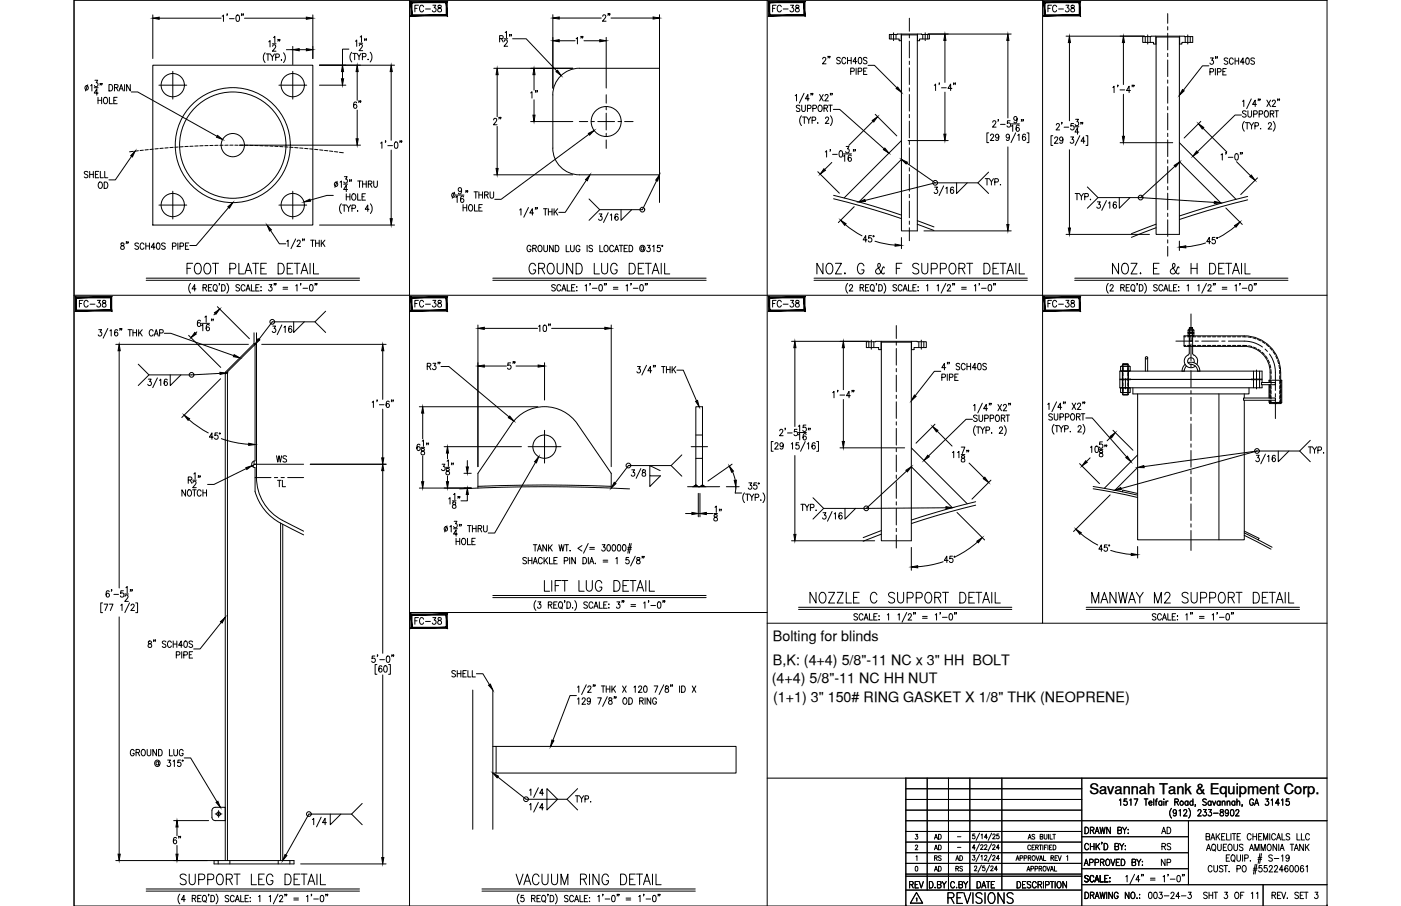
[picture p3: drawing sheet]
<svg xmlns="http://www.w3.org/2000/svg" width="432mm" height="279mm" viewBox="0 0 432 279" stroke-linecap="round" stroke-linejoin="round" font-family="sans-serif">
<defs><g id="words">
<g font-size="7.1">
<text x="248.7" y="187.3">NOZZLE C SUPPORT DETAIL</text>
<text x="335.5" y="187.3">MANWAY M2 SUPPORT DETAIL</text>
</g>
<g font-size="6.6">
<text x="56.8" y="85.7">FOOT PLATE DETAIL</text>
<text x="162.3" y="85.7">GROUND LUG DETAIL</text>
<text x="250.8" y="85.7">NOZ. G &amp; F SUPPORT DETAIL</text>
<text x="341.8" y="85.7">NOZ. E &amp; H DETAIL</text>
<text x="166.9" y="183.4">LIFT LUG DETAIL</text>
<text x="54.7" y="274.1">SUPPORT LEG DETAIL</text>
<text x="158" y="274.1">VACUUM RING DETAIL</text>
<text x="291.4" y="279.8">REVISIONS</text>
</g>
<text font-size="6.2" x="95.2" y="256.1">1/4</text>
<text font-size="5.7" x="223.7" y="161.9" transform="rotate(-90 223.7 161.9)">18&quot;</text>
<g font-size="5.3">
<text x="127" y="4.9">FC-38</text>
<text x="237.1" y="4.9">FC-38</text>
<text x="322.1" y="4.9">FC-38</text>
<text x="189.1" y="7.8" transform="rotate(-90 189.1 7.8)">2&quot;</text>
<text x="181" y="14.8" transform="rotate(-90 181 14.8)">1&quot;</text>
<text x="107.9" y="34.6">6&quot;</text>
<text x="162.6" y="31.4">1&quot;</text>
<text x="155.6" y="39.9" transform="rotate(-90 155.6 39.9)">2&quot;</text>
<text x="23.6" y="96">FC-38</text>
<text x="127" y="96">FC-38</text>
<text x="237.1" y="96">FC-38</text>
<text x="322.1" y="96">FC-38</text>
<text x="155.6" y="115">5&quot;</text>
<text x="84.7" y="151.3">TL</text>
<text x="127" y="193.7">FC-38</text>
<text x="56.8" y="261.4" transform="rotate(-90 56.8 261.4)">6&quot;</text>
<text x="279.4" y="275.2">REV</text>
</g>
<g font-size="4.9">
<text x="302.7" y="58.2">TYP.</text>
<text x="63.5" y="136.5">45°</text>
<text x="84.3" y="143.6">WS</text>
<text x="337.6" y="171.1">45°</text>
<text x="290" y="174.6">45°</text>
<text x="138.3" y="209.9">SHELL</text>
<text x="357" y="258.2">AD</text>
<text x="357.4" y="263.2">RS</text>
<text x="357" y="268.1">NP</text>
</g>
<text font-size="4.5" x="335.7" y="244.9">Savannah Tank &amp; Equipment Corp.</text>
<g font-size="4.4">
<text x="238.2" y="197.8">Bolting for blinds</text>
<text x="238.2" y="205">B,K: (4+4) 5/8&quot;-11 NC x 3&quot; HH BOLT</text>
<text x="237.9" y="210.7">(4+4) 5/8&quot;-11 NC HH NUT</text>
<text x="238.2" y="216.4">(1+1) 3&quot; 150# RING GASKET X 1/8&quot; THK (NEOPRENE)</text>
<text x="287.2" y="263.2">AD</text>
<text x="287.2" y="260">AD</text>
<text x="287.2" y="269.9">AD</text>
<text x="287.2" y="266.7">RS</text>
<text x="293.9" y="269.9">RS</text>
<text x="293.9" y="266.7">AD</text>
</g>
<g font-size="2.6">
<text x="294.2" y="262.5">-</text>
<text x="294.2" y="259.3">-</text>
</g>
</g></defs>
<!-- layer: TEXT -->
<g fill="none" stroke="#000" stroke-width=".31">
<path d="M282.2 257.3h.6l-.3 .6a.44 .44 0 0 1 .3 .7 .44 .44 0 0 1-.7-.1M300.4 257.2h-.6v.6a.46 .46 0 0 1 .6 0 .46 .46 0 0 1 0 .7 .46 .46 0 0 1-.7-.1M301.9 256.9l-1.1 2.3M302.4 257.5l.3-.3v1.5M304.3 258.2h-.9l.6-1v1.5M305.6 256.9l-1 2.3M306 257.6l.2-.4 .5 .3-.8 1.2h.9M307.8 257.2h-.5l-.1 .6a.46 .46 0 0 1 .7 .1 .46 .46 0 0 1-.1 .6 .46 .46 0 0 1-.7-.1M316.9 258.8l.5-1.5 .4 1.5M317.1 258.3h.5M318.9 257.5l-.3-.2-.5 .2 .1 .4 .7 .3v.4l-.3 .2-.5-.2M320.6 258l.7-.1 .1-.4-.8-.2v1.5l.8-.2v-.5l-.3-.1"/>
<path d="M321.8 257.3v1.1l.4 .4 .4-.2 .1-1.3M323.2 257.3v1.5M323.6 257.3v1.5h.8M324.5 257.3h.8M324.9 257.3v1.5M334.4 255.1a1.01 1.01 0 0 1 1.1 1 1.01 1.01 0 0 1-1.1 1zM336.1 256.1l.9-.2 .1-.6-1-.2v2M336.6 256.1l.6 1M337.5 257.1l.6-2 .7 2M337.7 256.4h.8M339 255.1l.4 2 .4-2 .4 2 .4-2M339.7 259.8h-.2h.2l-.2 .5"/>
<path d="M342.2 255.1v2l-1.1-2v2M344.5 256.1l1-.2 .1-.6-1.1-.2v2l1.1-.2 .1-.5-.5-.3M345 246.8l.4-.4v1.9M346 255.1l.6 1v1M347.2 255.1l-.6 1M347.3 246.4h-.8l-.1 .8a.61 .61 0 0 1 .9 .1 .61 .61 0 0 1-.1 .8 .61 .61 0 0 1-.8-.1M347.6 257h.2zM347.7 255.8v.1zM348.2 246.8l.4-.4v1.9M349.5 246.4h1.2l-.8 1.9M352.7 246.4h1.1M353.2 246.4v1.9"/>
<path d="M354.1 247.6h.9l-.1-.5a.58 .58 0 0 0-.8 .7 .58 .58 0 0 0 .9 .3M355.6 246.4v1.9M356.1 247h.5M356.7 246.4l-.3 .1-.1 .3v1.5M358.1 247.3l-.2-.2a.58 .58 0 0 0-.8 .6 .58 .58 0 0 0 1 .4M358.1 247v1.3M358.7 246.4v.2zM358.7 247.1v1.2M359.4 247v1.3M360 247l-.4 .1-.2 .5M361.1 249.3a2.24 2.24 0 0 0 0 3M362.1 247.3l.9-.1 .1-.6-1-.2v1.9"/>
<path d="M362.6 250.3l-.1 .3a.54 .54 0 0 1-.8 .1 .54 .54 0 0 1 0-.8 .54 .54 0 0 1 .8 .1l.1 .3a.9 .9 0 0 1-.6 1.3l-.4-.2M362.6 247.3l.6 1M363.4 250l.4-.3v1.9M364.8 250.1l.2-.3 .5-.1 .3 .5-1.1 1.4h1.2M366.1 247.3l-.1-.2a.58 .58 0 0 0-.8 .6 .58 .58 0 0 0 .9 .4M366.1 247v1.3M366.4 249.3a2.31 2.31 0 0 1 0 3M367.7 247.3a.56 .56 0 0 0-.8 0 .56 .56 0 0 0 0 .8 .56 .56 0 0 0 .8 0M367.7 246.4v1.9M368.5 248.3h-.2h.2l-.2 .4M369.2 250.1l.3-.4h.4l.3 .3-1.1 1.6h1.1M370.9 249.7h.9l-.5 .7a.6 .6 0 0 1 .5 .9 .6 .6 0 0 1-1.1 0"/>
<path d="M371.7 258l1-.1 .1-.7-1.1-.1v1.9l1.1-.2 .1-.4-.5-.4M371.8 246.7l-.4-.3-.7 .3 .2 .4 .9 .7v.3l-.4 .2-.7-.2M372.5 249.7h.9l-.5 .7a.6 .6 0 0 1 .5 1 .6 .6 0 0 1-1.1-.1M373.2 259l.6-1.9 .6 1.9M373.3 247.3a.56 .56 0 0 0-.8 0 .56 .56 0 0 0 0 .8 .56 .56 0 0 0 .8 0M373.3 247v1.3M373.4 258.4h.8M373.7 247l.5 1.3 .5-1.3M374 250.8h1.5M374.8 257.1v1.9M375.2 257.9l.8 1.1M376 257.1l-1.2 1.3"/>
<path d="M376 247.3a.56 .56 0 0 0-.7 0 .56 .56 0 0 0 0 .8 .56 .56 0 0 0 .7 0M376 247v1.3M376.2 249.8v.5a.72 .72 0 0 1 .8 .4 .72 .72 0 0 1-.3 .9 .63 .63 0 0 1-.7-.6 .63 .63 0 0 1 .8-.6l.2-.3v-.3zM376.5 258h.6M376.7 247.4l.4-.4 .4 .1v1.2M376.7 247v1.3M377.5 257.1h-1v1.9h1M378 257.1v1.9h1M378.2 247.4l.4-.4 .4 .1 .1 1.2M378.2 247v1.3M378.6 250.3v.3a.54 .54 0 0 1-.8 .1 .54 .54 0 0 1 0-.8 .54 .54 0 0 1 .8 .1v.3a.9 .9 0 0 1-.6 1.3l-.3-.2M379.4 257.1v1.9"/>
<path d="M379.4 249.8l.3-.1a1.06 1.06 0 0 1 .6 .9 1.06 1.06 0 0 1-.6 1l-.3-.1-.2-.7zM379.8 257.1h1.1M380.3 257.1v1.9M380.6 247.3a.56 .56 0 0 0-.8 0 .56 .56 0 0 0 0 .8 .56 .56 0 0 0 .8 0M380.6 247v1.3M380.9 250.1l.1-.3 .5-.1 .3 .5-1 1.4h1.1M381.2 247.4l.4-.4 .4 .1 .1 1.2M381.2 246.4v1.9M381.3 258h.6M382.3 257.1h-1v1.9h1M382.9 248.3l-.1 .4M385.6 257.5a.62 .62 0 0 0-.7-.4 .62 .62 0 0 0-.5 .7v.5a.62 .62 0 0 0 .5 .7 .62 .62 0 0 0 .7-.4"/>
<path d="M386.2 258h1.1M386.2 257.1v1.9M386.3 246.8a.61 .61 0 0 0-.7-.4 .61 .61 0 0 0-.5 .7v.5a.61 .61 0 0 0 .6 .8 .61 .61 0 0 0 .6-.8h-.4M386.7 248.3l.6-1.9 .6 1.9M386.9 247.7h.8M387.3 257.1v1.9M387.9 258h.7M389 257.1h-1.1v1.9h1.1M389.4 259v-1.9l.7 1.9 .6-1.9v1.9M390.1 246.4h.9l-.5 .7a.6 .6 0 0 1 .5 .9 .6 .6 0 0 1-1.1 0M391.4 257.1v1.9M391.8 246.8l.4-.4v1.9"/>
<path d="M393.1 257.5a.61 .61 0 0 0-.7-.4 .61 .61 0 0 0-.5 .7v.5a.61 .61 0 0 0 .5 .7 .61 .61 0 0 0 .7-.4M393.4 259l.7-1.9 .6 1.9M393.7 258.4h.8M394.3 247.7h-1.2l.8-1.3v1.9M395 246.8l.4-.4v1.9M395.1 257.1v1.9h1M397.3 246.4h-.8l-.1 .8a.61 .61 0 0 1 .9 .1 .61 .61 0 0 1-.1 .8 .61 .61 0 0 1-.9-.1M397.5 257.3l-.4-.2-.7 .2 .1 .4 1 .8v.2l-.4 .3-.7-.3M399.7 257.1v1.9h1M401.1 257.1v1.9h1M403.6 257.5a.61 .61 0 0 0-.8-.4 .61 .61 0 0 0-.4 .7v.5a.61 .61 0 0 0 .4 .7 .61 .61 0 0 0 .8-.4M282.1 260.9l.3-.3 .4 .3-.7 1.2h.8"/>
<path d="M282.2 267.2h.2a.82 .82 0 0 1 .5 .7 .82 .82 0 0 1-.5 .7l-.3-.2zM282.3 264.2l.3-.3v1.5M282.4 277.1l.2-.2v1M282.5 275.2l1.9 3.3h-3.8zM288.2 273.6v.2zM288.9 272.8l1-.1v-.8l-1-.1v2l1.1-.2v-.4l-.4-.4M290.4 271.8l.6 1v1M291.7 271.8l-.7 1M294.2 272.3a.62 .62 0 0 0-.7-.5 .62 .62 0 0 0-.5 .8v.5a.62 .62 0 0 0 .5 .7 .62 .62 0 0 0 .7-.5M295.6 272.8l.9-.1 .1-.7-1-.2v2l1-.2 .1-.4-.4-.4M297 271.8l.6 1v1M298.3 271.8l-.7 1"/>
<path d="M299.8 263.8h.7l-.4 .5a.45 .45 0 0 1 .4 .7 .45 .45 0 0 1-.8 0M300.3 267.4l.3-.3 .5 .2-.8 1.2h.8M300.6 261.5h-.9l.6-1v1.5M301.1 271.8a1 1 0 0 1 1.2 1 1 1 0 0 1-1.2 1zM301.9 263.5l-1.1 2.2M301.9 260.2l-1.1 2.3M302.3 260.8l.2-.3 .5 .3-.8 1.2h.8M302.4 264.1l.3-.3v1.5M302.5 266.8l-1.1 2.2M302.6 273.8l.6-2 .6 2M303.4 264.1l.3-.3 .5 .3-.8 1.2h.8M303.4 260.8l.3-.3 .5 .3-.8 1.2h.8"/>
<path d="M303.5 267.1h-.6v.6a.46 .46 0 0 1 .6 0 .46 .46 0 0 1 0 .7 .46 .46 0 0 1-.7-.1M304 271.8h1.1M304.6 271.8v2M305 266.8l-1.1 2.2M305.4 267.4l.2-.3 .5 .2-.8 1.2h.9M305.6 263.5l-1.1 2.2M305.6 260.2l-1.1 2.3M306 264.1l.5-.3 .2 .4-.8 1.1h.8M306 260.8l.2-.3 .5 .3-.8 1.2h.8M306.6 271.8h-1.1v2M307.4 268.1h-.9l.6-1v1.4M308 264.8h-.9l.6-1v1.5"/>
<path d="M308 261.5h-.9l.6-1v1.5M313.1 265.4l.5-1.5 .5 1.5M313.3 264.9h.6M313.5 271.8a1 1 0 0 1 1.1 1 1 1 0 0 1-1.1 1zM314.4 264.6h.7l.1-.6-.8-.1v1.5M315.6 264.6h.8v-.6l-.8-.1v1.5M316.2 271.8h-1v2h1M316.5 268.6l.5-1.4 .4 1.4M316.7 268.2h.6M316.9 264.6l.7-.1 .1-.5-.8-.1v1.5M317.3 264.6l.4 .8M317.6 260.9a.46 .46 0 0 0-.5-.3 .46 .46 0 0 0-.3 .6v.3a.46 .46 0 0 0 .3 .6 .46 .46 0 0 0 .5-.4"/>
<path d="M317.7 272.1l-.4-.3-.7 .3 .1 .5 .9 .5a.48 .48 0 0 1-.3 .7l-.7-.3M317.7 267.9h.8v-.7h-.8v1.4M318.1 261.3h.5M318.3 263.9h.2a.7 .7 0 0 1 .6 .7 .7 .7 0 0 1-.8 .7l-.2-.5zM318.9 260.6h-.8v1.5h.8M319 267.9h.7v-.7h-.7v1.4M319.2 261.3l.7-.1v-.5l-.7-.1v1.5M319.3 263.9l.5 1.5 .5-1.5M319.4 272.3a.62 .62 0 0 0-.8-.5 .62 .62 0 0 0-.4 .8v.5a.62 .62 0 0 0 .4 .7 .62 .62 0 0 0 .8-.5M319.6 261.3l.4 .8M319.9 272.8l1-.1 .1-.7-1.1-.2v2M320.3 267.9l.7-.1v-.6h-.7v1.4"/>
<path d="M320.3 260.6h.8M320.4 265.4l.4-1.5 .5 1.5M320.5 272.8l.6 1M320.5 264.9h.7M320.7 267.9l.4 .7M320.7 260.6v1.5M321.4 260.6v1.5M321.6 271.8v2M321.6 263.9v1.5h.7M321.7 267.2a.68 .68 0 0 1 .7 .7 .68 .68 0 0 1-.7 .7l-.2-.5zM321.9 261.3h.5M322.2 272.9l1-.1v-.9l-1-.1v2"/>
<path d="M322.6 267.2l.5 1.4 .5-1.4M322.7 260.6h-.8v1.5M323 260.6v1.5M323.5 261.3h.4M323.7 271.8h1.1M323.7 268.6l.5-1.4 .5 1.4M323.9 264.6l.7-.1v-.6h-.7v1.5M323.9 268.2h.6M324.2 260.6h-.7v1.5h.7M324.3 271.8v2M324.3 264.6l.4 .8M324.6 260.6a.74 .74 0 0 1 .9 .7 .74 .74 0 0 1-.9 .8z"/>
<path d="M325 267.2v1.4h.7M325.2 264.6h.4M325.2 271.8v2M325.9 263.9h-.7v1.5h.7M326.1 271.9l.1-.1a1.01 1.01 0 0 1 .9 1 1.01 1.01 0 0 1-.9 1 1.27 1.27 0 0 1-.1-1.9zM326.1 263.9l.5 1.5 .5-1.5M328.7 271.8v2l-1.1-2v2M328.8 264.2l.3-.3v1.5M334.2 266.9l.6-1.9 .6 1.9M334.4 275.1a1 1 0 0 1 1.1 1 1 1 0 0 1-1.1 1zM334.4 266.3h.8M335.4 270.3l-.4-.3-.7 .3 .2 .4 .9 .7v.3l-.4 .3-.7-.3"/>
<path d="M335.5 260.6a.62 .62 0 0 0-.7-.5 .62 .62 0 0 0-.5 .8v.4a.62 .62 0 0 0 .5 .8 .62 .62 0 0 0 .7-.5M335.8 266l1-.1 .1-.7-1.1-.2v1.9M336.1 276.1l.9-.1 .1-.7-1-.2v2M336.1 260.1v2M336.1 261h1.1M336.6 276.1l.6 1M337.1 270.5a.61 .61 0 0 0-.7-.5 .61 .61 0 0 0-.5 .7v.5a.61 .61 0 0 0 .5 .8 .61 .61 0 0 0 .7-.5M337.2 260.1v2M337.4 272l.7-2 .6 2M337.5 277.1l.6-2 .7 2M337.5 266l1-.1v-.7l-1-.2v1.9M337.7 271.3h.8"/>
<path d="M337.7 276.5h.8M337.8 260.1v2M338.2 260.9l.7 1.2M338.9 260.1l-1.1 1.3M339 275.1l.4 2 .4-2 .4 2 .4-2M339.1 270v2h1M339.2 265.9l.9-.1v-.7l-.9-.1v1.9M339.7 265.9l.6 1M340.3 260.1a1 1 0 0 1 1.1 1 1 1 0 0 1-1.1 1zM340.5 270.9h.6M341.1 265.1l.1-.1a1 1 0 0 1 .9 .9 1 1 0 0 1-.9 1 1.26 1.26 0 0 1-.1-1.8zM341.1 275.1v2"/>
<path d="M341.5 270h-1v2h1M342 271.9h.1zM342.1 270.6v.2zM342.4 265l.6 1.9 .6-1.9M342.9 275.1v2l-1.2-2v2M343.6 261l1-.1v-.7l-1-.1v2l1.1-.2 .1-.5-.4-.4M344 265.9h.7M344.6 275.6a.62 .62 0 0 0-.7-.5 .62 .62 0 0 0-.5 .8v.5a.62 .62 0 0 0 .6 .7 .62 .62 0 0 0 .6-.7h-.4M345.1 265h-1.1v1.9h1.1M345.1 260.1l.6 .9v1.1M345.6 265a1 1 0 0 1 1.1 .9 1 1 0 0 1-1.1 1zM346.4 260.1l-.7 .9"/>
<path d="M346.8 260.8v.1zM346.8 261.9v.2zM347 270.4l.4-.4v2M348 275.1v2l-1.2-2v2M348.8 275.2l.2-.1a1 1 0 0 1 .8 1 1 1 0 0 1-.8 1 1.29 1.29 0 0 1-.2-1.9zM348.9 265.9l1-.1v-.7l-1-.1v1.9l1-.1 .1-.5-.4-.4M349.7 269.6l-1.4 3M350.4 277h.1zM350.4 265l.6 .9v1M351.2 275.8h.1M351.2 276.9h.1M351.3 271.3h-1.2l.8-1.3v2"/>
<path d="M351.6 265l-.6 .9M351.9 269.7h-.1h.1l-.1 .5M352 266.8h.2zM352.1 265.6v.2zM352.4 269.7l-.1 .5M354.2 275.2l.4-.1a1.15 1.15 0 0 1-.2 2l-.4-.4v-.4zM354.6 270.8h1.4M354.6 271.4h1.4M355.8 275.2l.4-.1a1.14 1.14 0 0 1-.2 2l-.2-.1-.2-.7zM357.3 275.1h.9l-.5 .8a.6 .6 0 0 1 .5 .9 .6 .6 0 0 1-1.1-.1M358.5 270.4l.4-.4v2M358.8 276.3h1.5"/>
<path d="M360.1 269.7l-.2 .5M360.7 271.1h1.4M360.9 275.6l.3-.5h.3l.4 .4-.3 .7-.8 .9h1.2M362.9 270.1l.3-.1a1.09 1.09 0 0 1 .6 1 1.09 1.09 0 0 1-.6 1 1.43 1.43 0 0 1-.3-1.9zM363.6 276.5h-1.2l.8-1.4v2M364.1 276.3h1.4M364.5 269.7l-.1 .5M365 269.7h-.2h.2l-.2 .5M366.2 275.1h.9l-.5 .8a.6 .6 0 0 1 .5 .9 .6 .6 0 0 1-1-.1M371.8 262.3l.7-1.9 .6 1.9M372.1 275.4l-.4-.3-.6 .1v.6l.8 .5 .2 .5-.4 .3-.7-.3M372.1 261.7h.8"/>
<path d="M372.6 276.1h1.2M372.6 275.1v2M373.5 267.4a.61 .61 0 0 0-.7-.5 .61 .61 0 0 0-.4 .8v.4a.61 .61 0 0 0 .4 .8 .61 .61 0 0 0 .7-.5M373.8 260.4h.1a1 1 0 0 1 .8 .9 1 1 0 0 1-.8 1 1.28 1.28 0 0 1-.1-1.9zM373.8 275.1v2M374.1 266.9v1.4l.5 .6 .6-.3v-1.7M374.2 261.9l.4 .6M374.2 275.1h1.1M374.7 275.1v2M375.3 260.4v1.6l.5 .3 .5-.3 .1-1.6M376.9 267.2l-.4-.3-.7 .3 .2 .5 .9 .6v.3l-.4 .3-.7-.3M377 261.3h.7"/>
<path d="M377.2 266.9h1.2M377.4 275.1h.9l-.5 .8a.6 .6 0 0 1 .5 .9 .6 .6 0 0 1-1-.1M377.8 266.9v2M378 264.6h.6M378.1 260.4h-1.1v1.9h1.1M378.8 260.4h.1a1 1 0 0 1 .9 .9 1 1 0 0 1-.9 1 1.26 1.26 0 0 1-.1-1.9zM378.8 268.7v.2zM379 263.6h-1v2h1M379.5 263.9l.4-.3a1 1 0 0 1 .8 1 1 1 0 0 1-.8 1l-.5-.7zM380.1 265.2l.5 .6M380.3 260.4v1.3l.5 .6 .5-.3 .1-1.6M380.9 275.2l.1-.1a1 1 0 0 1 .9 1 1 1 0 0 1-.9 1 1.27 1.27 0 0 1-.1-1.9z"/>
<path d="M381.2 267.9h1l.1-.8-1.1-.2v2M381.2 263.6l.1 1.7 .4 .3 .6-.3v-1.7M382.4 276.1h.6M383 263.6v2M383.1 260.6l-.4-.2-.7 .2 .1 .5 .8 .4v.7l-.5 .1-.4-.3M383.1 267l.2-.1a1.02 1.02 0 0 1 .8 1 1.02 1.02 0 0 1-.8 1 1.27 1.27 0 0 1-.2-1.9zM383.4 275.1h-1v2M383.6 264.7l1-.1 .1-.8-1.1-.2v2M385.1 262.3l.6-1.9 .7 1.9M385.3 261.7h.8M385.4 265.4v.2zM385.7 275.5l.4-.4v2"/>
<path d="M386.2 268.3h1.2M386.3 267.8h1.2M386.8 262.3v-1.9l.6 1.9 .6-1.9v1.9M386.9 266.6l-.6 3M387.2 275.5l.4-.4v2M387.4 266.6l-.6 3M387.7 265h1.1M387.8 264.5h1.1M388.3 263.2l-.5 3.1M388.7 262.3v-1.9l.6 1.9 .7-1.9v1.9M388.8 263.2l-.6 3.1M388.9 266.9h-.8l-.1 .9a.62 .62 0 0 1 .9 0 .62 .62 0 0 1-.1 .9 .62 .62 0 0 1-.9-.2"/>
<path d="M390.5 266.9h-.8l-.1 .9a.62 .62 0 0 1 .9 0 .62 .62 0 0 1-.1 .9 .62 .62 0 0 1-.9-.2M390.8 260.4h.2a1 1 0 0 1 .8 .9 1 1 0 0 1-.8 1 1.26 1.26 0 0 1-.2-1.9zM391.2 267.4l.3-.5h.3l.4 .4-.3 .6-.8 1h1.1M392 276.1l1-.1 .1-.7-1.1-.2v2M392.2 263.9l-.4-.3-.8 .3 .2 .5 .8 .4v.7l-.6 .1-.4-.3M392.6 276.1l.6 1M392.7 264.8h1.4M392.8 267.4l.3-.5h.3l.4 .4-1.1 1.6h1.1M393.5 260.4v1.9l-1.1-1.9v1.9M393.7 276.1h.7M394.1 260.4v1.9M394.5 262.3l.7-1.9 .6 1.9"/>
<path d="M394.8 275.1h-1.1v2h1.1M394.8 261.7h.7M394.9 264l.5-.4v2M395 275.1l.6 2 .7-2M395.5 268.2h-1.2l.8-1.3v2M396.7 276.9v.2zM396.9 267.2l-.3-.3a1.11 1.11 0 0 0-.6 1 1.11 1.11 0 0 0 .6 1 .58 .58 0 0 0 .4-.8 .58 .58 0 0 0-.9-.2l-.1 .3M397.3 264.3v.3a.55 .55 0 0 1-.8 0 .55 .55 0 0 1 0-.8 .55 .55 0 0 1 .8 .1v.4a.9 .9 0 0 1-.6 1.3l-.3-.3M397.6 260.4h1.1M397.7 267l.3-.1a1.09 1.09 0 0 1 .6 1 1.09 1.09 0 0 1-.6 1l-.3-.1-.2-.7zM398.2 260.4v1.9M398.9 262.3l.6-1.9 .7 1.9"/>
<path d="M399.1 261.7h.8M399.4 267l.2-.1a1.09 1.09 0 0 1 .6 1 1.09 1.09 0 0 1-.6 1l-.4-.4-.1-.4zM400.2 275.4l-.4-.3-.6 .1v.6l.8 .5 .2 .5-.4 .3-.7-.3M400.7 276.1h.7M401.7 260.4v1.9l-1.1-1.9v1.9M401.7 267.2l-.3-.3a1.1 1.1 0 0 0-.6 1 1.1 1.1 0 0 0 .5 1 .57 .57 0 0 0 .6-.5 .57 .57 0 0 0-.5-.6 .57 .57 0 0 0-.6 .4M401.8 275.1h-1.1v2h1.1M402 275.1h1.1M402.3 260.4v1.9M402.5 267.3l.4-.4v2M402.6 275.1v2M402.7 261.2l.8 1.1"/>
<path d="M403.5 260.4l-1.2 1.3M405.3 275.1h.9l-.5 .8a.6 .6 0 0 1 .5 .9 .6 .6 0 0 1-1.1-.1"/>
<circle cx="364.2" cy="247.6" r=".62"/>
</g>
<!-- layer: 0 -->
<g fill="none" stroke="#000" stroke-width=".31">
<path d="M22.8 0h386.2v279.4h-386.2zM126.2 0v279.4M236.5 0v279.4M321.3 0v192.2h-84.8M409 0h-386.2v279.4M22.8 91.1h386.2M126.2 188.9h110.3M321.3 192.2h87.7M236.5 240h172.5M279.2 240v39.4M285.8 240v34.5M292.3 240v34.5"/>
<path d="M298.9 240v34.5M308.8 240v34.5M333.4 240v39.4M279.2 243.2h54.2M279.2 246.5h54.2M279.2 249.8h54.2M279.2 256.4h54.2M279.2 259.7h54.2M279.2 253.1h129.8M333.4 258h32.9M366.3 253.1v19.7M279.2 266.3h54.2"/>
<path d="M279.2 263h87.1M279.2 270.2h54.2M279.2 269.6h54.2M279.2 274.5h54.2M333.4 272.8h75.6M333.4 267.9h32.9M389.3 272.8v6.6"/>
</g>
<!-- layer: SHOP TAG -->
<path d="M279.2 279.4h.1M409 279.4h.1" fill="none" stroke="#000" stroke-width=".31"/>
<!-- layer: DIM -->
<g fill="none" stroke="#000" stroke-width=".31">
<path d="M47.1 4.6v13.5M49.1 5.6h19.1M68.5 5l.4-.4v2M70.1 4.4h-.2h.2l-.2 .4M70.7 5.8h1.5M72.9 4.7h.7l.1 .3v1.2l-.4 .4-.4-.1-.1-.3-.1-.7zM74.5 4.4h-.1h.1l-.1 .4M75 4.4l-.1 .4M75.4 5.6h19M81.7 16.3a2.3 2.3 0 0 0 0 3M82 16.6h1.1M82.6 16.6v2"/>
<path d="M82.8 12.9l.4-.4v2M83.3 16.6l.6 1v1M83.9 13.5h1.2M84 14.3l.2-.4 .5-.1 .3 .6-1.1 1.4h1.2M84.3 11.6l.4-.4v2M84.6 16.6l-.7 1M85 17.7l.9-.1 .1-.8-1-.2v2M85.8 12.2h-.2h.2l-.2 .5M86.3 12.2l-.2 .5M86.7 18.4v.2zM87.4 16.3a2.24 2.24 0 0 1 0 3M88.3 15.3h1.9"/>
<path d="M90.2 14.3v5.6M92.2 15.3h2.2M96.4 4.6v13.5M107.5 15.2h-1.9v4.9M108.4 16.1a2.3 2.3 0 0 0 0 3M108.7 16.5h1.2M109.3 16.5v1.9M109.5 12.7l.4-.4v2M110 16.5l.7 .9v1M110.7 13.3h1.1M110.7 14.1l.2-.3 .5-.1 .3 .5-1 1.4h1.1M111 11.4l.4-.4v2"/>
<path d="M111.3 16.5l-.6 .9M111.7 17.5l.9-.1 .1-.7-1-.2v1.9M112.5 12.1h-.2h.2l-.2 .4M113 12.1l-.2 .4M113.4 18.4h.1zM114.1 16.1a2.3 2.3 0 0 1 0 3M154 11.9l.9-.1 .1-.6-1-.2v2M154.5 11.9l.6 1.1M155.3 12h1.2M155.4 12.8l.2-.4 .5-.1 .3 .6-1.1 1.4h1.2M155.7 10.1l.4-.4v1.9M157.2 10.7h-.2h.2l-.2 .5"/>
<path d="M157.6 10.7l-.1 .5M158 12h4.2l9.4 9.9M170.4 4.5v22.7M172.4 5.6h12.9M172.4 12.6h4.8M180 12.6h4.8M186.8 11.5v15.7M188.3 5.6h13M203.3 4.5v14.5M253.6 18.2l.3-.5h.3l.3 .4-1 1.6h1.1M255.3 17.4l-.1 .5M255.8 17.4h-.2h.2l-.2 .5"/>
<path d="M259 18l-.4-.3-.6 .1v.7l.8 .3 .2 .6-.4 .3-.7-.3M260.7 18.2a.62 .62 0 0 0-.8-.5 .62 .62 0 0 0-.4 .8v.4a.62 .62 0 0 0 .4 .8 .62 .62 0 0 0 .8-.5M261.2 17.7v2M261.2 18.6h1.1M262.3 17.7v2M264.1 19h-1.2l.8-1.3v2M264.7 17.8l.3-.1a1.09 1.09 0 0 1 .6 1 1.09 1.09 0 0 1-.6 1l-.3-.1-.2-.8zM267.2 18l-.4-.3-.7 .3 .2 .5 .8 .4v.7l-.6 .1-.4-.3M286 10.5h25.7M291.2 12.5v12.9M310.6 12.5v23.9M328.6 11.2h24.1"/>
<path d="M329.6 13.1v24.2M346.2 13.1v13M373.1 17.9h.9l-.5 .7a.6 .6 0 0 1 .5 .9 .6 .6 0 0 1-1.1 0M374.7 17.6l-.1 .5M375.2 17.6l-.1 .5M378.4 18.1l-.4-.2-.7 .2 .1 .4 1 .8v.3l-.4 .2-.7-.2M380.1 18.3a.61 .61 0 0 0-.7-.4 .61 .61 0 0 0-.5 .7v.5a.61 .61 0 0 0 .4 .7 .61 .61 0 0 0 .8-.4M380.7 17.9v1.9M380.7 18.8h1.1M381.8 17.9v1.9M383.5 19.2h-1.2l.8-1.3v1.9M384.2 17.9h.4a1.14 1.14 0 0 1-.2 1.9l-.2-.1-.3-.7z"/>
<path d="M386.6 18.1l-.4-.2-.7 .2 .1 .4 1 .8v.3l-.4 .2-.7-.2M27.1 26.2l-.8 1.8M27.9 26.4l.4-.3v1.9M29 27.1h1.2M29.3 24.7h.8l-.4 .8a.6 .6 0 0 1 .4 .9 .6 .6 0 0 1-1 0M30.2 30v2M30.2 30.9h1.1M30.2 28.7h-1.2l.8-1.3v2M31 25.8h-.2h.2l-.2 .4M31.3 30v2M31.5 25.8h-.2h.2l-.2 .4M32.2 30.1l.2-.1a1 1 0 0 1 .8 1 1 1 0 0 1-.8 1 1.26 1.26 0 0 1-.2-1.9z"/>
<path d="M33.6 26.1a1 1 0 0 1 1.1 1 1 1 0 0 1-1.1 .9zM33.7 30v2h1M35.1 30.9h.6M35.3 27l.9-.1 .1-.7-1-.1v1.9M35.8 27l.6 1M36.1 30h-1v2h1M36.7 28l.7-1.9 .6 1.9M37 27.4h.7M38.4 26.1v1.9M40.2 26.1v1.9l-1.2-1.9v1.9M40.5 28.4h1.9l24.5 13.6M98.5 20.1h23.1"/>
<path d="M98.5 26.3h8.1M105.6 22.1v2.2M110.1 22.1v8.8M110.1 34v8.8M120.6 22.1v21.2M152.2 21.1h24.4M153.2 23v13M153.2 39v12.9M163.6 37.5h13M164.6 23v4.8M164.6 30.8v4.7M245.1 29.5l.4-.4v2"/>
<path d="M246.5 32.7l-.4-.3-.7 .3 .2 .5 .9 .5v.4l-.4 .3-.7-.3M247 35.7a2.24 2.24 0 0 0 0 3M247.1 32.4v1.4l.5 .6 .5-.3 .1-1.7M247.4 36.1h1.1M247.8 28.8l-1.4 3M247.9 36.1v2M248.6 36.1l.7 .9v1.1M248.9 33.5l.9-.1 .1-.8-1-.2v2M249.4 30.5h-1.2l.8-1.4v2M249.9 36.1l-.6 .9M250 28.9l-.1 .4M250.3 37.1l1-.1v-.8l-1-.1v2"/>
<path d="M250.5 28.9h-.1h.1l-.1 .4M250.5 33.5l1-.1 .1-.8-1.1-.2v2M252.1 37.9v.2zM252.4 32.5l.2-.1a1 1 0 0 1 .8 1 1 1 0 0 1-.8 1 1.24 1.24 0 0 1-.2-1.9zM252.6 29.1l1.1 2M253.7 29.1l-1.1 2M254 33.4l.9-.1 .1-.7-1-.2v2M254.3 29.6l.3-.5 .5 .1 .1 .3-.2 .7-.8 .9h1.1M254.4 36.6l.2-.4 .5-.1 .3 .6-1 1.4h1.1M254.5 33.4l.6 1M255.4 32.4h1.1M255.9 35.7a2.24 2.24 0 0 1 0 3"/>
<path d="M255.9 32.4v2M256 28.9l-.1 .4M256.5 28.9h-.2h.2l-.2 .4M256.8 33.7h2l13.7 12.2M262.2 22l.9-.1v-.8l-.9-.1v2M263.9 21v2M264.5 22l1-.1 .1-.2-.1-.6-1-.1v2M266.2 21.9h.6M267.2 21h-1v2h1M267.5 20.2h2l6.9 6.9M269.1 37.4l-7.5 7.4M269.7 35.3l6.7 6.6"/>
<path d="M288 26.3l.4-.4v2M289.6 25.7h-.2h.2l-.2 .4M290.2 27.1h1.4M291.2 28.4v13M293.4 27.3h-1.2l.8-1.4v2M294 25.7h-.1h.1l-.1 .4M294.5 25.7l-.2 .4M306 37.7l.3-.5 .5 .1 .1 .3-1 1.6h1.1M307.7 37l-.1 .4M308.4 38.4h1.4M311.3 37.2h-.8v.9a.61 .61 0 0 1 .9 0 .61 .61 0 0 1-.2 .9 .61 .61 0 0 1-.8-.2M311.7 38.9l.4-.4v2"/>
<path d="M311.7 38.2h2.5M313.5 36.6a.53 .53 0 0 1-.8 .4 .53 .53 0 0 1-.1-.8 .53 .53 0 0 1 .8 0l.1 .4a.95 .95 0 0 1-.7 1.3l-.3-.3M314.1 38.8l-.5-.3a1.14 1.14 0 0 0 .1 2 .55 .55 0 0 0 .6-.5 .55 .55 0 0 0-.5-.6 .55 .55 0 0 0-.6 .5M314.9 37h-.2h.2l-.2 .4M315.4 37l-.2 .4M325.6 38.6l.1-.4 .5-.1 .3 .6-1 1.4h1.1M327.3 37.8l-.1 .5M328 39.2h1.4M330.9 38.1h-.8l-.1 .8a.61 .61 0 0 1 .9 0 .61 .61 0 0 1 0 .9 .61 .61 0 0 1-.9-.1M331.3 39.1h1.2M331.5 36.8h.9l-.5 .7a.6 .6 0 0 1 .5 1 .6 .6 0 0 1-1-.1M333.2 37.8l-.1 .5"/>
<path d="M333.7 37.8h-.2h.2l-.2 .5M343 27l.4-.4v2M344.6 26.3h-.2h.2l-.2 .5M345.2 27.7h1.4M346.2 29.1v12.9M348.4 27.9h-1.2l.8-1.3v2M349 26.3l-.1 .5M349.5 26.3h-.1h.1l-.1 .5M370.1 37.4l-5.1 5.2M370.8 39.5l7.3 7.4M372.6 20.3h-2l-5.9 7.5M372.9 22.2l1-.1 .1-.3-.1-.6-1-.1v2"/>
<path d="M374.6 21.1v2M375.2 22.2l1-.1 .1-.3-.1-.6-1-.1v2M376.9 22.1h.6M377.9 21.1h-1v2h1M382.6 35.5h-1.9l-11.6 11.3M382.9 31.2l.4-.3v2M383.5 37.4a2.24 2.24 0 0 0 0 3M383.8 37.8h1.2M384.1 34.4l-.4-.2-.8 .2 .2 .5 .9 .5 .1 .5-.4 .2-.8-.2M384.4 37.8v2M384.6 34.2v1.4l.5 .5 .6-.2v-1.7M385.1 37.8l.6 1v1"/>
<path d="M385.7 30.5l-1.5 3M386.4 35.2l1-.1v-.9h-1v1.9M386.4 37.8l-.7 1M386.8 38.9l1-.2-.1-.8-.9-.1v2M387.3 32.2h-1.2l.8-1.3v2M387.9 30.6h-.2h.2l-.2 .5M388.1 35.2l1-.2-.1-.8h-.9v1.9M388.4 30.6h-.2h.2l-.2 .5M388.5 39.6v.2zM390 34.2h.1a1 1 0 0 1 .9 .9 1 1 0 0 1-.9 1 1.27 1.27 0 0 1-.1-1.9zM390.5 30.9l1.1 2M390.9 38.3l.3-.5 .5 .1 .2 .3-.3 .7-.8 .9h1.2"/>
<path d="M391.5 35.1l1-.1v-.6l-1-.2v1.9M391.6 30.9l-1.1 2M392 35.1l.6 1M392.1 31.3l.4-.4 .4 .1 .2 .2-.2 .7-.9 1h1.2M392.4 37.4a2.24 2.24 0 0 1 0 3M392.9 34.2h1.1M393.5 34.2v1.9M393.9 30.6h-.2h.2l-.2 .5M394.4 30.6h-.2h.2l-.2 .5M27.1 53.1l-.4-.2h-.6v.6l.8 .5 .2 .5-.4 .3-.7-.3M27.6 52.9v1.9M27.6 53.8h1.2"/>
<path d="M28.8 52.9v1.9M29.4 53.8h.6M30.4 52.9h-1v1.9h1M30.6 56.2l.2-.1a1 1 0 0 1 .8 1 1 1 0 0 1-.8 1 1.24 1.24 0 0 1-.2-1.9zM30.9 52.9v1.9h1M32.1 56.1a1 1 0 0 1 1.2 1 1 1 0 0 1-1.2 1zM32.3 52.9v1.9h.9M40.5 48.2l-5 7.3h-1.9M73.8 44.8h37.3M103.9 55.9l-.7 1.9M104.8 56.2l.4-.4v2M105.9 56.8h1.2"/>
<path d="M106.1 54.5h.9l-.5 .7a.6 .6 0 0 1 .5 1 .6 .6 0 0 1-1-.1M106.7 59.8v1.9M107.1 58.4h-1.2l.8-1.3v2M107.8 55.5h-.1h.1l-.1 .5M107.8 59.8v1.9M108.3 55.5h-.1h.1l-.1 .5M108.7 59.8h.2a1 1 0 0 1 .8 .9 1 1 0 0 1-.8 1 1.26 1.26 0 0 1-.2-1.9zM110.2 59.8v1.9h1M110.2 55.8h1.2M110.8 55.8v2M111.8 55.8v2M111.8 56.7h1.1"/>
<path d="M112.6 59.8h-1v1.9h1M112.9 55.8v2M113.5 56.7l1-.1 .1-.6-1.1-.2v2M114.1 56.7l.5 1.1M115.2 55.8v1.4l.5 .6 .5-.3 .1-1.7M117.3 44.2l.4-.4v1.9M118.9 43.5l-.2 .5M119.5 44.9h1.5M120.6 46.3v21.1M121.8 43.9l.2-.1a1.07 1.07 0 0 1 .6 1 1.07 1.07 0 0 1-.6 .9 1.4 1.4 0 0 1-.2-1.8zM123.4 43.5l-.2 .5M123.8 43.5h-.1h.1l-.1 .5"/>
<path d="M140.1 59.3l-.7 1.8M142.3 58.5a.56 .56 0 0 1-.8 .5 .56 .56 0 0 1-.2-.9l.4-.3a1.07 1.07 0 0 1 .6 1.1 1.07 1.07 0 0 1-.7 .9l-.3-.3M143.7 58.9h-.2h.2l-.2 .5M144.2 58.9l-.2 .5M146.1 59.2h1.1M146.6 59.2v1.9M147.6 59.2v1.9M148.7 59.2v1.9M151 59.2l.1 1.7 .4 .2 .6-.2v-1.7M152.2 53.9h24.4M180.7 55.6l-6.5 9.9h-2M181.5 41.4l-27 20.1h-2"/>
<path d="M202.4 55.7l-4.4 9h-13.2l-3.3 3.2M252.1 53l6.6 6.6M254.4 46.9l.4-.4v2M256 46.2h-.2h.2l-.2 .5M256.4 50.1l-2.2 2.2M256.6 47.6h1.4M258.8 46.6h.7l.1 .3v1.2l-.4 .4-.5-.4-.1-.8zM259.9 48.2l.5-.4v2M259.9 47.5h2.5M260.8 45.2h.9l-.5 .7a.6 .6 0 0 1 .5 .9 .6 .6 0 0 1-1.1 0M262.4 48.1l-.4-.3a1.1 1.1 0 0 0-.6 1 1.1 1.1 0 0 0 .6 1 .56 .56 0 0 0 .5-.6 .56 .56 0 0 0-.5-.6 .56 .56 0 0 0-.6 .5M263.1 46.2l-.1 .5"/>
<path d="M263.6 46.2h-.1h.1l-.1 .5M279.5 50.3l8.7 6.1M279.9 43.3h12.3M288.1 57.7h.8l-.4 .7a.6 .6 0 0 1 .5 1 .6 .6 0 0 1-1.1-.1M288.2 56.4h13.2l3.3 3.3M288.2 56.4l-21.6 5.4M290.9 57.3l-1.5 3M291.5 58.1l.4-.4v2M293.9 58l-.3-.3a1.09 1.09 0 0 0-.7 1 1.09 1.09 0 0 0 .6 1 .57 .57 0 0 0 .5-.9 .57 .57 0 0 0-1-.1l-.1 .3M294.8 56.4v3.3l3.3-3.3M304.7 41h-.5v3h.5M305.3 41.8l.3-.4h.3l.4 .3-1.1 1.6h1.1"/>
<path d="M307.8 42a.53 .53 0 0 1-.5 .6 .53 .53 0 0 1-.5-.7l.5-.5a1.08 1.08 0 0 1 .6 1 1.08 1.08 0 0 1-.7 .9l-.3-.2M310.6 45.3v23.9M311.1 42a.56 .56 0 0 1-.9 .4 .56 .56 0 0 1 .1-.9l.3-.1a1.07 1.07 0 0 1 .6 1 1.07 1.07 0 0 1-.7 .9l-.3-.2M313 41l-1.4 3M313.7 41.7l.4-.3v1.9M316.1 41.6l-.4-.2a1.1 1.1 0 0 0-.6 .9 1.1 1.1 0 0 0 .6 1 .55 .55 0 0 0 .5-.5 .55 .55 0 0 0-.5-.6 .55 .55 0 0 0-.6 .5M316.5 41h.6v3h-.6M324.5 41.8h-.6v3.1h.6M325.1 42.7l.1-.4 .5-.1 .3 .6-1 1.4h1.1M327.6 42.9l-.1 .3a.55 .55 0 0 1-.8 0 .55 .55 0 0 1 0-.8 .55 .55 0 0 1 .8 .1l.1 .4a.9 .9 0 0 1-.6 1.3l-.4-.3M329.6 46.2v24.1M330 42.2h.9l-.5 .8a.6 .6 0 0 1 .5 .9 .6 .6 0 0 1-1.1-.1"/>
<path d="M331.4 59.7h1.1M331.9 59.7v1.9M332.5 40.7h-1.2l.8-1.3v2M332.7 59.7l.6 .9v1M332.8 41.8l-1.4 3.1M333.9 59.7l-.6 .9M334.4 43.5h-1.2l.8-1.3v2M334.7 41.8h.6v3.1h-.6M335.1 57.7l3.3 3.2M345.2 44h16.2M362.1 51.2l-10.5 9.7M376.3 47.8l.4-.4v2"/>
<path d="M377.9 47.1h-.1h.1l-.1 .5M378.6 48.5h1.4M380.8 47.5l.4-.1a1.14 1.14 0 0 1-.2 2l-.4-.4v-.5zM381.1 49.9l4.3 4.3M382.4 47.1h-.2h.2l-.2 .5M382.9 47.1h-.2h.2l-.2 .5M387.6 54.9l-5.2 5.1M37.3 75v.6a.72 .72 0 0 1 .9 .4 .72 .72 0 0 1-.3 .9 .64 .64 0 0 1-.8-.7 .64 .64 0 0 1 .9-.5l.2-.3-.1-.4zM39 74.6h-.1h.1l-.1 .5M39.5 74.6l-.2 .5M42.7 75.2l-.4-.3-.7 .3 .1 .5 .8 .4 .2 .5-.4 .3-.7-.3M44.4 75.4a.61 .61 0 0 0-.8-.5 .61 .61 0 0 0-.4 .8v.4a.61 .61 0 0 0 .4 .8 .61 .61 0 0 0 .8-.5"/>
<path d="M44.9 74.9v2M44.9 75.9h1.2M46.1 74.9v2M47.8 76.2h-1.2l.8-1.3v2M48.5 75l.4-.1a1.15 1.15 0 0 1-.2 2l-.4-.4-.1-.4zM50.9 75.2l-.4-.3-.5 .1-.1 .6 .9 .5 .1 .5-.4 .3-.7-.3M53.1 76l1-.1 .2-.3-.2-.6-1-.1v2M54.8 74.9v2M55.5 76l.9-.1v-.9l-.9-.1v2M57.2 75.9h.6M58.2 74.9h-1v2h1M70.5 64l-10 11.7h-2"/>
<path d="M83.4 71.1l2.7 4.1h2M88.4 74.4l.4-.3v1.9M91.1 73.7l-1.4 3M91.6 74.5l.3-.4h.5l.1 .3-.2 .7-.8 .9h1.1M93.3 73.8l-.1 .5M93.8 73.8h-.1h.1l-.1 .5M95.7 74.1h1.2M96.3 74.1v1.9M97.3 74.1v1.9M97.3 75h1.1M98.4 74.1v1.9M98.5 69.4h23.1"/>
<path d="M99 74.1v1.9M99.4 74.9l.7 1.1M100.1 74.1l-1.1 1.3M102.7 60.3h-1.9l-5.2 1.4M105.2 62.8a2.24 2.24 0 0 0 0 3M105.5 63.2h1.1M106.1 63.2v2M106.7 60.7h1.1M106.8 63.2l.6 1v1M108.1 63.2l-.7 1M108.5 64.3l.9-.1 .2-.3-.2-.6-.9-.1v2M110.2 65v.2z"/>
<path d="M111.6 60.7h.6M113.7 64.5h-1.1l.7-1.3v2M114.2 62.8a2.3 2.3 0 0 1 0 3M140.5 60.9l.4-.4v1.9M140.5 60.2h2.5M142.7 63.1v2M142.7 64.1h1.1M142.9 60.8l-.3-.3a1.11 1.11 0 0 0-.1 1.9 .55 .55 0 0 0 .5-.5 .55 .55 0 0 0-.4-.6 .55 .55 0 0 0-.7 .5M143.8 63.1v2M144.7 63.2l.2-.1a1.01 1.01 0 0 1 .8 1 1.01 1.01 0 0 1-.8 1 1.24 1.24 0 0 1-.2-1.9zM146.2 63.1v2h1M147.6 60.1h1.1"/>
<path d="M147.6 64.1h.7M148.6 63.1h-1v2h1M149.4 60.1l.9-.1v-.7l-.9-.1v1.9M149.9 60.1l.6 1M160.2 64.7l.4-.3v1.9M162.9 64l-1.5 3M163.6 76.1a.62 .62 0 0 0-.7-.4 .62 .62 0 0 0-.5 .7v.5a.62 .62 0 0 0 .6 .7 .62 .62 0 0 0 .6-.7h-.4M164.2 76.6l.9-.1 .1-.7-1-.2v2M164.5 65.7h-1.2l.8-1.3v1.9M164.8 76.6l.5 1M165.1 64.1h-.1h.1l-.1 .5M165.6 64.1l-.2 .5"/>
<path d="M166.1 75.8l.2-.2a1 1 0 0 1 .8 1 1 1 0 0 1-.8 1 1.26 1.26 0 0 1-.2-1.8zM167.5 64.4h1.1M167.6 75.6v1.5l.5 .5 .6-.3v-1.7M168.1 64.4v1.9M169 64.4v1.9M169 65.3h1.1M170.1 64.4v1.9M170.5 75.6v2l-1.1-2v2M170.8 64.4v1.9M171.1 75.6a1 1 0 0 1 1.2 1 1 1 0 0 1-1.2 1zM171.2 65.2l.7 1.1M171.9 64.4l-1.1 1.3"/>
<path d="M174.5 75.6v2h1M175.9 75.6v1.5l.4 .5 .6-.3 .1-1.7M178.7 76.1a.62 .62 0 0 0-.7-.4 .62 .62 0 0 0-.5 .7v.5a.62 .62 0 0 0 .6 .7 .62 .62 0 0 0 .6-.7h-.4M181 75.6v2M181.5 61.4l3.3 3.3M182.6 75.9l-.4-.3-.5 .2-.1 .5 .9 .5 .1 .5-.4 .3-.7-.3M184.7 66h.8l-.5 .7a.6 .6 0 0 1 .5 .9 .6 .6 0 0 1-1 0M184.9 75.6v2h.9M186.5 75.8l.1-.2a1 1 0 0 1 .9 1 1 1 0 0 1-.9 1 1.24 1.24 0 0 1-.1-1.8zM187.5 65.6l-1.5 3M188.1 66.3l.4-.3v1.9M189.1 76.1a.62 .62 0 0 0-.7-.4 .62 .62 0 0 0-.5 .7v.5a.62 .62 0 0 0 .5 .7 .62 .62 0 0 0 .7-.4"/>
<path d="M189.4 77.6l.7-2 .6 2M189.7 77h.8M190.5 66.3l-.5-.3a1.14 1.14 0 0 0 .1 1.9 .57 .57 0 0 0 .4-.8 .57 .57 0 0 0-.9-.1l-.1 .3M190.9 75.6h1.1M191.4 64.7v3.2l3.3-3.2M191.4 75.6v2M192.4 76.6h.6M193.4 75.6h-1v2h1M193.9 75.6a1 1 0 0 1 1.1 1 1 1 0 0 1-1.1 1zM198.4 76.4l-.3-.3a.52 .52 0 0 0-.5 .5 .52 .52 0 0 0 .5 .6l.3-.3M198.4 76.1v1.1a.83 .83 0 0 0 .3-1.2 .83 .83 0 0 0-1.1-.3 .83 .83 0 0 0-.4 1.1 .83 .83 0 0 0 .5 .8 .83 .83 0 0 0 .9-.3M199.5 75.6h.9l-.5 .8a.6 .6 0 0 1 .5 .9 .6 .6 0 0 1-1.1 0"/>
<path d="M201.1 76l.4-.4v2M203.5 75.6h-.8l-.1 .9a.62 .62 0 0 1 .9 0 .62 .62 0 0 1-.1 .9 .62 .62 0 0 1-.9-.1M260.5 69.2l2.5 1.9 2.7 1.6M263.3 63.7l-4.9 4.9M267.2 74h-1.2l.8-1.3v1.9M268.6 72.7h-.8l-.1 .8a.62 .62 0 0 1 .9 0 .62 .62 0 0 1-.1 .9 .62 .62 0 0 1-.9-.1M269.7 74.4l3 .8 3.2 .4M277.8 73.3v3.4M284.8 71.2h26.9M328.6 72.3h25.7M334.3 60.7l1-.1 .1-.3-.1-.5-1-.1v1.9M336.1 61.4v.2z"/>
<path d="M338.2 62.3h.9l-.5 .7a.6 .6 0 0 1 .5 1 .6 .6 0 0 1-1-.1M341 61.9l-1.4 3M341.7 62.6l.4-.3v1.9M344 62.5l-.3-.2a1.11 1.11 0 0 0-.1 1.9 .55 .55 0 0 0 .6-.5 .55 .55 0 0 0-.5-.6 .55 .55 0 0 0-.6 .5M345 60.9v3.3l3.3-3.3M351.6 60.9h-13.2l-3.3 3.3M351.6 60.9l22.7 1.5M363.5 74.3v2.9M371.6 74.9l-3 .8-3.1 .4M373.1 74.5h-1.2l.8-1.3v2M374.5 73.2h-.8l-.1 .9a.61 .61 0 0 1 .9 0 .61 .61 0 0 1-.1 .9 .61 .61 0 0 1-.9-.2M377.8 64.1l5.1 5.1"/>
<path d="M380.7 69.8l-2.5 1.9-2.6 1.6M45.1 85.8h65.7M45.1 86.4h65.7M58.7 87.4a2.24 2.24 0 0 0 0 3M60.4 89.1h-1.2l.8-1.3v1.9M61.8 99l-.5-.3a1.14 1.14 0 0 0 .1 2 .57 .57 0 0 0 .4-.8 .57 .57 0 0 0-.9-.1l-.1 .3M62.1 99.7h2.5M62.6 88.7l.9-.1 .1-.7-1-.1v1.9M63.1 88.7l.6 1M63.1 97.8l.4-.4v2M64.2 88.7h.7M65.3 87.8h-1.1v1.9h1.1"/>
<path d="M65.3 98.5h-.2h.2l-.2 .4M65.8 98.5l-.2 .4M66 87.9l.2-.1a1 1 0 0 1 .8 1 1 1 0 0 1-.8 .9 1.27 1.27 0 0 1-.2-1.8zM66.3 96.7l-.4 .4M66.4 89.4l.5 .5M67 94.6l9.9 9.9M68.3 87.8a1 1 0 0 1 1.2 1 1 1 0 0 1-1.2 .9zM69.9 87.4a2.3 2.3 0 0 1 0 3M73.8 88.1l-.4-.3-.5 .1-.1 .5 .9 .5 .1 .6-.4 .2-.7-.2M75.5 88.2a.62 .62 0 0 0-.7-.4 .62 .62 0 0 0-.5 .7v.5a.62 .62 0 0 0 .4 .7 .62 .62 0 0 0 .8-.4M75.8 89.7l.7-1.9 .6 1.9M76.1 89.1h.8"/>
<path d="M77.5 87.8v1.9h.9M78.8 88.7h.7M79.9 87.8h-1.1v1.9h1.1M80.5 88.4h.1M80.5 89.6h.1M82.9 87.8h.9l-.5 .7a.6 .6 0 0 1 .5 .9 .6 .6 0 0 1-1 0M87.2 88.6h1.5M87.2 89.2h1.5M90.5 99.3v3.2l3.3-3.2M91.1 88.1l.4-.3v1.9M93.4 88.9h1.4M95.6 87.9l.3-.1a1.07 1.07 0 0 1 .6 1 1.07 1.07 0 0 1-.6 .9l-.3-.1-.2-.7z"/>
<path d="M100.4 96l-3.3 3.3M151.9 85.8h65.7M151.9 86.4h65.7M169.2 100l-.2 .5M169.7 100h-.2h.2l-.2 .5M171.2 88.1l-.4-.3-.6 .1-.1 .5 .9 .5 .2 .6-.4 .2-.8-.2M172.8 88.2a.62 .62 0 0 0-.7-.4 .62 .62 0 0 0-.5 .7v.5a.62 .62 0 0 0 .5 .7 .62 .62 0 0 0 .7-.4M173.1 89.7l.7-1.9 .6 1.9M173.4 89.1h.8M174.8 87.8v1.9h1M176.2 88.7h.6M177.2 87.8h-1v1.9h1"/>
<path d="M177.7 88.5h.2zM177.7 89.6h.2zM180.3 88.1l.4-.3v1.9M182.6 88.9h1.4M184.8 87.9l.4-.1a1.15 1.15 0 0 1-.2 1.9l-.4-.3v-.5zM189 88.6h1.5M189 89.2h1.5M192.9 88.1l.4-.3v1.9M195.2 88.9h1.4M197.4 87.9l.4-.1a1.14 1.14 0 0 1-.1 1.9l-.4-.3-.1-.5zM250.9 85.8h65.7M250.9 86.4h65.7"/>
<path d="M261.3 87.4a2.24 2.24 0 0 0 0 3M261.8 88.2l.3-.4 .5 .1 .2 .2-.3 .7-.8 .9h1.1M265.1 88.7l.9-.1 .1-.7-1-.1v1.9M265.6 88.7l.6 1M266.8 88.7h.6M267.8 87.8h-1v1.9h1M268.5 87.9l.2-.1a1 1 0 0 1 .8 1 1 1 0 0 1-.8 .9 1.29 1.29 0 0 1-.2-1.8zM268.9 89.4l.5 .5M270.8 87.8a1 1 0 0 1 1.2 1 1 1 0 0 1-1.2 .9zM272.4 87.4a2.3 2.3 0 0 1 0 3M276.4 88.1l-.5-.3-.5 .1-.1 .5 .9 .5 .2 .6-.5 .2-.7-.2M278 88.2a.62 .62 0 0 0-.7-.4 .62 .62 0 0 0-.5 .7v.5a.62 .62 0 0 0 .5 .7 .62 .62 0 0 0 .7-.4"/>
<path d="M278.3 89.7l.7-1.9 .6 1.9M278.6 89.1h.8M280 87.8v1.9h1M281.4 88.7h.6M282.4 87.8h-1v1.9h1M283 88.4v.2zM283 89.6v.1zM285.5 88.1l.4-.3v1.9M288.8 88.1l.4-.3v1.9M291.5 87.4l-1.4 3M292 88.2l.3-.4h.3l.3 .3-.2 .7-.8 .9h1.1M296.4 88.6h1.4"/>
<path d="M296.4 89.2h1.4M300.3 88.1l.4-.3v1.9M302.5 88.9h1.5M304.8 87.9l.2-.1a1.06 1.06 0 0 1 .7 1 1.06 1.06 0 0 1-.7 .9l-.5-.8zM331.2 85.8h65.8M331.2 86.4h65.8M341.6 87.4a2.3 2.3 0 0 0 0 3M342.1 88.2l.4-.4h.3l.3 .3-1 1.6h1.1M345.4 88.7l1-.1 .1-.7-1.1-.1v1.9M346 88.7l.5 1M347.1 88.7h.6M348.1 87.8h-1v1.9h1"/>
<path d="M348.8 87.9l.2-.1a1 1 0 0 1 .8 1 1 1 0 0 1-.8 .9 1.27 1.27 0 0 1-.2-1.8zM349.3 89.4l.4 .5M351.2 87.8a1 1 0 0 1 1.1 1 1 1 0 0 1-1.1 .9zM352.8 87.4a2.3 2.3 0 0 1 0 3M356.7 88.1l-.4-.3-.6 .1-.1 .5 .9 .5 .2 .6-.4 .2-.7-.2M358.4 88.2a.62 .62 0 0 0-.8-.4 .62 .62 0 0 0-.5 .7v.5a.62 .62 0 0 0 .5 .7 .62 .62 0 0 0 .8-.4M358.7 89.7l.6-1.9 .6 1.9M358.9 89.1h.8M360.3 87.8v1.9h1M361.7 88.7h.6M362.7 87.8h-1v1.9h1M363.3 88.4v.2z"/>
<path d="M363.3 89.6v.1zM365.8 88.1l.4-.3v1.9M369.1 88.1l.4-.3v1.9M371.8 87.4l-1.4 3M372.3 88.2l.3-.4 .5 .1 .2 .2-.3 .7-.8 .9h1.2M376.7 88.6h1.4M376.7 89.2h1.4M380.6 88.1l.4-.3v1.9M382.9 88.9h1.4M385.1 87.9l.2-.1a1.07 1.07 0 0 1 .7 1 1.07 1.07 0 0 1-.7 .9l-.2-.1-.2-.7zM30.4 101.7h.9l-.5 .7a.6 .6 0 0 1 .5 .9 .6 .6 0 0 1-1 0M33.2 101.3l-1.4 3"/>
<path d="M33.9 102l.4-.3v1.9M35.7 106.2h40.9M36.3 101.9l-.5-.2a1.13 1.13 0 0 0 .1 1.9 .58 .58 0 0 0 .4-.8 .58 .58 0 0 0-.9-.1l-.1 .3M36.7 108.2v73.1M37.1 101.4h-.2h.2l-.2 .5M37.5 101.4h-.1h.1l-.1 .5M39.5 101.7h1.1M40 101.7v1.9M41 101.7v1.9M41 102.6h1.1M42.1 101.7v1.9M42.6 112.3l3.3 3.3"/>
<path d="M42.7 101.7v1.9M43.1 102.5l.7 1.1M43.8 101.7l-1.1 1.3M45.7 116.9h.9l-.5 .8a.6 .6 0 0 1 .5 .9 .6 .6 0 0 1-1-.1M47.2 102.1a.62 .62 0 0 0-.7-.4 .62 .62 0 0 0-.5 .7v.5a.62 .62 0 0 0 .4 .7 .62 .62 0 0 0 .8-.4M47.5 103.6l.7-1.9 .6 1.9M47.8 103h.8M48.5 116.5l-1.4 3M49.1 117.3l.5-.4v2M49.2 102.7l.9-.1 .2-.3-.2-.6h-.9v1.9M50.6 102.8h2l19.5 6.9M51.5 117.2l-.4-.3a1.14 1.14 0 0 0 0 2 .59 .59 0 0 0 .5-.7 .59 .59 0 0 0-.8-.4l-.2 .4"/>
<path d="M52.5 115.6v3.3l3.3-3.3M58.1 103.4l9.9 9.9M60.7 102.4l-.4 .4M62.1 100.4l.4-.3v1.9M64.5 100.3l-.5-.2a1.14 1.14 0 0 0 .1 1.9 .55 .55 0 0 0 .5-.5 .55 .55 0 0 0-.4-.6 .55 .55 0 0 0-.7 .5M67.8 115.1l-8.7 .5h-13.2l-3.3 3.3M68 116.8l-12 12M80.7 106.2h38.3M84.1 100.6h.8l-.4 .7a.6 .6 0 0 1 .4 1 .6 .6 0 0 1-1-.1M86.9 100.2l-1.5 3M87.5 100.9l.4-.3v1.9M89.9 100.9l-.3-.3a1.11 1.11 0 0 0-.1 1.9 .55 .55 0 0 0 .5-.5 .55 .55 0 0 0-.4-.6 .55 .55 0 0 0-.7 .5"/>
<path d="M100.4 102.5l-3.3-3.2h-13.2l-4.1 5.3M118 108.2v15M131.7 113l1-.1v-.8l-1-.1v2M132.2 113l.6 1M133.4 112h.9l-.5 .8a.6 .6 0 0 1 .5 .9 .6 .6 0 0 1-1-.1M135.1 111.8h-.1h.1l-.1 .4M135.6 111.8l-.2 .4M135.9 113h2.4l18.6 15.6M147.3 100.2v43.7M149.3 101.3h16.4M149.3 112.9h6.8M159 112.9h6.9"/>
<path d="M166 100.6l.4-.3v1.9M167.6 100.4h.6l.2 .2v1.3l-.4 .3-.6-.3zM167.8 111.9v11.5M170 101.3h16.4M188.4 100.2v43.7M196.5 113h.8l-.4 .8a.59 .59 0 0 1 .4 .9 .59 .59 0 0 1-1-.1M199.3 112.6l-1.5 3.1M200.9 114.3h-1.2l.8-1.3v2M201.5 112.8h-.2h.2l-.2 .4M202 112.8l-.2 .4M203.9 113h1.1M204.4 113v2"/>
<path d="M205.4 113v2M205.4 114h1.1M206.5 113v2M207.2 113v2M207.6 113.9l.7 1.1M208.3 113l-1.1 1.3M208.6 114.2h2l4.1 9.4M244 105.3h23.8M245 107.2v24.4M259.9 107.2v13M290 114.5h-2l-5.9 7.5M290.3 116.4l.9-.1 .2-.3-.2-.6h-.9v1.9"/>
<path d="M291.5 113.4h-1.2l.8-1.3v1.9M292 115.4v1.9M292.1 111.8h-.1h.1l-.1 .4M292.6 111.8h-.2h.2l-.2 .4M292.6 116.4l1-.1v-.9h-1v1.9M294.3 116.3h.6M295.3 115.4h-1v1.9h1M295.8 112.4l-.4-.3-.7 .3 .1 .4 .9 .5a.48 .48 0 0 1-.3 .7l-.7-.3M297.5 112.5a.62 .62 0 0 0-.8-.4 .62 .62 0 0 0-.4 .7v.5a.62 .62 0 0 0 .4 .7 .62 .62 0 0 0 .8-.4M298 113h1.1M298 112.1v1.9M299.1 112.1v1.9"/>
<path d="M300.9 113.4h-1.2l.8-1.3v1.9M301.5 112.2l.3-.1a1.09 1.09 0 0 1 .6 1 1.09 1.09 0 0 1-.6 .9 1.43 1.43 0 0 1-.3-1.8zM304 112.4l-.4-.3-.7 .3 .2 .4 .9 .7v.2l-.4 .3-.7-.3M58.2 129.4l3.2 2.4 2.8 1.7M68.2 135.3a30.9 30.9 0 0 0 8.4 1.7M114.7 124.1l.4-.4v2M116.3 123.4h-.2h.2l-.2 .5M116.9 124.8h1.5M118 126.2v15M120 124l-.4-.3a1.1 1.1 0 0 0-.6 1 1.1 1.1 0 0 0 .6 1 .58 .58 0 0 0 .4-.8 .58 .58 0 0 0-.7-.4l-.3 .5M120.8 123.4l-.2 .5M121.2 123.4h-.1h.1l-.1 .5"/>
<path d="M129.2 125.4h36.6M129.4 137.3l-.4-.3a1.13 1.13 0 0 0 0 2 .59 .59 0 0 0 .5-.8 .59 .59 0 0 0-.8-.4l-.2 .5M129.8 138h1.1M129.9 138.4v.6a.8 .8 0 0 1 .8 .3 .8 .8 0 0 1 0 .9 .65 .65 0 0 1-1-.4 .65 .65 0 0 1 .9-.8l.2-.2-.1-.4zM130.1 136l.4-.3v1.9M130.3 127.4v7.9M131.6 136.7l-.2 .5M132.1 136.7h-.2h.2l-.2 .5M136.9 137.8h23.8M137.9 139.7v1.8M238.3 136.2h-.6v3h.6M238.8 137l.2-.4 .5-.1 .3 .6-1 1.4h1.1"/>
<path d="M240.3 132.9l.2-.4 .5-.1 .3 .6-1.1 1.4h1.2M241.4 137.2l-.2 .5a.55 .55 0 0 1-.8-.2 .55 .55 0 0 1 .2-.8 .55 .55 0 0 1 .7 .1l.1 .4a.93 .93 0 0 1-.6 1.3l-.4-.3M242.1 132.1h-.2h.2l-.2 .5M242.7 133.5h1.5M243.9 136.9l.4-.4v2M245.7 132.4h-.8l-.1 .8a.62 .62 0 0 1 .9 .1 .62 .62 0 0 1-.1 .9 .62 .62 0 0 1-.9-.2M246.1 131.5l.4-.4v2M246.1 134.1l.4-.4v2M246.1 133.4h2.4M246.2 136.5h-.8l-.1 .9a.62 .62 0 0 1 .9 0 .62 .62 0 0 1-.1 .9 .62 .62 0 0 1-.9-.2M248.2 136.2l-1.5 3M248.4 131.1h-.8l-.1 .8a.61 .61 0 0 1 .9 .1 .61 .61 0 0 1-.1 .9 .61 .61 0 0 1-.9-.2"/>
<path d="M248.5 134l-.4-.3a1.1 1.1 0 0 0-.6 1 1.1 1.1 0 0 0 .6 1 .55 .55 0 0 0 .5-.6 .55 .55 0 0 0-.5-.5 .55 .55 0 0 0-.6 .4M248.8 136.9l.4-.4v2M249.3 132.1l-.2 .5M249.7 132.1h-.1h.1l-.1 .5M251.2 136.8l-.3-.3a1.09 1.09 0 0 0-.7 1 1.09 1.09 0 0 0 .6 1 .56 .56 0 0 0 .6-.5 .56 .56 0 0 0-.5-.6 .56 .56 0 0 0-.6 .4M251.7 136.2h.6v3h-.6M256.6 121.1l.4-.4v2M258.3 120.4h-.2h.2l-.2 .5M258.9 138.1h19.9M258.9 121.8h1.4M259.9 123.2v12.9M262.1 122h-1.2l.8-1.3v2"/>
<path d="M262.7 120.4h-.1h.1l-.1 .5M263.2 120.4l-.2 .5M288.2 130.8l-5.9 5.9M288.8 132.9l4.6 4.7M293.5 139.6l.4-.4v2M295.1 139.6l.5-.4v2M296.3 137.9h1.1l-.8 1.9M298.1 138.9l-.2 .5M298.6 138.9h-.2h.2l-.2 .5M299.7 129.3h-1.9l-11.6 11.3M300.1 125.1l.4-.4v2M300.6 131.3a2.24 2.24 0 0 0 0 3"/>
<path d="M300.9 131.7h1.1M301.2 128.3l-.4-.3-.7 .3 .1 .5 1 .6v.3l-.4 .3-.7-.3M301.5 131.7v1.9M301.7 128v1.4l.5 .6 .6-.3 .1-1.7M302.2 131.7l.7 .9v1M302.8 124.3l-1.5 3M303.5 129l1-.1v-.8l-1-.1v2M303.5 131.7l-.6 .9M303.9 132.7l.9-.1 .1-.8-1-.1v1.9M304.4 126h-1.2l.8-1.3v2M305 124.4h-.2h.2l-.2 .5M305.2 129l.9-.1 .1-.7-1-.2v2"/>
<path d="M305.5 124.4h-.2h.2l-.2 .5M305.6 133.5h.1zM307.1 128.1l.2-.1a1.02 1.02 0 0 1 .8 1 1.02 1.02 0 0 1-.8 1 1.27 1.27 0 0 1-.2-1.9zM307.6 124.7l1.1 2M308 132.1l.4-.4h.3l.3 .3-.2 .7-.8 .9h1.1M308.6 128.9l1-.1v-.6l-1-.2v2M308.7 124.7l-1.1 2M309.2 128.9l.5 1.1M309.2 125.2l.2-.4 .5-.1 .3 .6-1 1.4h1.1M309.5 131.3a2.24 2.24 0 0 1 0 3M310 128h1.2M310.6 128v2"/>
<path d="M311 124.4h-.2h.2l-.2 .5M311.5 124.4l-.2 .5M322.9 124.7l.4-.4v2M324.4 127.9l-.4-.3-.8 .3 .2 .5 .8 .3v.8l-.6 .1-.4-.3M324.9 130.9a2.24 2.24 0 0 0 0 3M324.9 127.6l.1 1.7 .4 .3 .6-.3v-1.7M325.2 131.3h1.1M325.6 123.9l-1.4 3M325.7 131.3v1.9M326.5 131.3l.6 .9v1M326.7 128.6l.9-.1 .1-.7-1-.2v2M327.2 125.6h-1.2l.8-1.3v2"/>
<path d="M327.7 131.3l-.6 .9M327.9 124l-.2 .5M328.1 132.3l1-.1 .1-.8-1.1-.1v1.9M328.4 124h-.2h.2l-.2 .5M328.4 128.6l.9-.1 .1-.7-1-.2v2M329.9 133v.2zM330.3 127.7l.1-.1a1 1 0 0 1 .9 1 1 1 0 0 1-.9 1 1.24 1.24 0 0 1-.1-1.9zM330.4 124.3l1.2 2M331.6 124.3l-1.2 2M331.8 128.5l.9-.1 .1-.6-1-.2v2M332.1 124.8l.3-.5 .5 .1 .2 .3-.3 .6-.8 1h1.1M332.3 131.7l.1-.3 .5-.1 .3 .5-1 1.4h1.1"/>
<path d="M332.3 128.5l.6 1.1M333.2 127.6h1.1M333.8 130.9a2.24 2.24 0 0 1 0 3M333.8 127.6v2M333.9 124h-.2h.2l-.2 .5M334.3 124h-.1h.1l-.1 .5M334.7 128.9h1.9l10.6 12M336.1 138l.4-.4v2M337.7 137.7h.6l.2 .3v1.2l-.4 .4-.6-.4zM338.8 138.6h1.1M339 139v.6a.72 .72 0 0 1 .8 .4 .72 .72 0 0 1-.3 .9 .63 .63 0 0 1-.7-.7 .63 .63 0 0 1 .8-.5l.3-.3-.1-.4zM339.8 136.3h-.8l-.1 .8a.61 .61 0 0 1 .9 0 .61 .61 0 0 1-.1 .9 .61 .61 0 0 1-.9-.1"/>
<path d="M340.6 137.3l-.1 .5M341.1 137.3h-.1h.1l-.1 .5M342.4 134.8l-1.2 1.1M343 132.7l6.2 6.2M387.4 139.1h13.2l3.2 3.3M387.4 139.1l-34.8 4.8M387.4 139.1l-41.9 11.6M394 139.1v3.3l3.3-3.3M403.2 137.8h1.1M403.8 137.8v2M403.8 135.8l-3.2 3.3M404.5 137.8l.7 .9v1.1"/>
<path d="M405.8 137.8l-.6 .9M406.2 138.9l1-.2-.1-.8-.9-.1v2M407.9 139.6v.2zM57.2 151v2l-1.1-2v2M58 148l1-.1v-.7l-1-.1v2M58.1 151.1l.1-.1a1 1 0 0 1 .9 1 1 1 0 0 1-.9 1 1.27 1.27 0 0 1-.1-1.9zM58.6 148l.5 1.1M59.4 151h1.1M59.4 148.1h1.1M59.5 148.9l.3-.5h.3l.3 .4-1 1.6h1.1M59.8 146.2l.3-.4v1.9M59.9 151v2"/>
<path d="M61.2 146.8l-.1 .5M61.7 146.8h-.2h.2l-.2 .5M62 151.5a.61 .61 0 0 0-.8-.5 .61 .61 0 0 0-.4 .8v.5a.61 .61 0 0 0 .4 .7 .61 .61 0 0 0 .8-.5M62.5 151v2M62.5 152h1.1M63.6 151v2M75.9 144.5l-9.9 4.9h-2M95.6 143.2h23.4M118 145.1v56.4M129.2 150.5h16M130.3 140.6v7.9M136.2 143.2h.9l-.5 .7a.6 .6 0 0 1 .5 .9 .6 .6 0 0 1-1-.1"/>
<path d="M137.4 144.1h1.2M137.6 144.5v.6a.72 .72 0 0 1 .9 .4 .72 .72 0 0 1-.3 .9 .63 .63 0 0 1-.8-.6 .63 .63 0 0 1 .8-.6l.3-.3-.1-.4zM137.8 142.2l.4-.4v2M137.9 146.8v1.7M138.3 153.8l.4-.3v1.9M139.3 142.9h-.2h.2l-.2 .4M139.4 154.5h1.1M139.6 154.9v.5a.72 .72 0 0 1 .8 .5 .72 .72 0 0 1-.3 .9 .64 .64 0 0 1-.7-.7 .64 .64 0 0 1 .8-.6l.3-.2-.1-.4zM139.8 142.9h-.2h.2l-.2 .4M139.8 152.5l.4-.4v2M141.3 153.2h-.2h.2l-.2 .4M141.7 153.2l-.1 .4"/>
<path d="M143 146h2.2M144 152.5v2h-1.9M144 142v2M165.1 142.6l-12.6 21.8h-2M194.7 144.9h.9l-.5 .7a.59 .59 0 0 1 .5 1 .59 .59 0 0 1-1.1-.1M197.5 144.5l-1.4 3M198.1 145v.5a.8 .8 0 0 1 .8 .4 .8 .8 0 0 1 0 .9 .64 .64 0 0 1-1-.5 .64 .64 0 0 1 .8-.7l.2-.6zM203.5 145.1l-3.2-1.5v3.1h3.3l-3.3 3.3v-3.3M210.1 146.9l-3.3-3.3h-13.1l-4.1 5.3M210.1 140.3l-3.3 3.3M211.3 158.4h2M215.2 152.1v7.3"/>
<path d="M215.7 152.1v7.3M223.9 150.1h3.9M225.6 143.2l-7.4 5.2M225.8 145.4l.8 2.7M226.8 150.1l-.2 1.9h2M229.5 152a2.3 2.3 0 0 0 0 3M229.8 152.4h1.1M230.4 152.4v1.9M230.8 148.9h.9l-.5 .7a.6 .6 0 0 1 .5 1 .6 .6 0 0 1-1.1-.1M231.1 152.4l.6 .9v1M232.3 152.4l-.6 .9M232.7 153.4l1.1-.2-.1-.7-1-.1v1.9"/>
<path d="M233.2 148.9h-.8l-.1 .9a.61 .61 0 0 1 .9 0 .61 .61 0 0 1-.1 .8 .61 .61 0 0 1-.9-.1M234.5 154.2v.1zM235.1 152a2.24 2.24 0 0 1 0 3M245 140.5v24.3M246.8 155.5h1.1M247.4 155.5v2M248.1 155.5l.6 .9v1.1M249.4 155.5l-.7 .9M249.8 156.5l.9-.1v-.8l-.9-.1v2M250.6 153.5l3.3 3.3M251.5 157.3v.2zM253.7 158.1h.9l-.5 .8a.6 .6 0 0 1 .5 .9 .6 .6 0 0 1-1.1-.1"/>
<path d="M256.5 157.7l-1.5 3M257.1 158.5l.4-.4v2M259.5 158.4l-.5-.3a1.14 1.14 0 0 0 .1 2 .58 .58 0 0 0 .5-.9 .58 .58 0 0 0-1-.1v.3M260.4 156.8v3.3l3.3-3.3M267 156.8h-13.1l-3.3 3.3M279.4 145.3l-12.4 11.5M291.5 156.6l-24.5 .2M295 158l8.5 8.5M296.3 140.2h1.1M296.4 140.6v.6a.72 .72 0 0 1 .9 .4 .72 .72 0 0 1-.3 .9 .63 .63 0 0 1-.8-.7 .63 .63 0 0 1 .9-.5l.2-.3-.1-.4zM298.7 142.8l4.6 4.6M305.4 148.1l-5.8 5.8"/>
<path d="M332.7 143l6.2 6.1M336 141.2l-1.1 1.1M342.2 152.6l-11.3 11.3M387.2 140.4h.9l-.5 .8a.6 .6 0 0 1 .5 .9 .6 .6 0 0 1-1-.1M390 140l-1.4 3M390.7 140.8l.4-.4v2M393 140.7l-.3-.3a1.12 1.12 0 0 0-.1 2 .58 .58 0 0 0 .5-.8 .58 .58 0 0 0-.9-.2l-.1 .3M137.8 162.2l-.7 1.8M138.7 162.5l.4-.4v1.9M139.8 163.1h1.2M140 160.8h.8l-.4 .7a.6 .6 0 0 1 .5 .9 .6 .6 0 0 1-1.1-.1M140.6 166v2"/>
<path d="M140.6 167h1.1M141 164.7h-1.2l.8-1.3v2M141.7 161.8l-.2 .5M141.7 166v2M142.2 161.8h-.2h.2l-.2 .5M142.6 166.1l.1-.1a1 1 0 0 1 .9 1 1 1 0 0 1-.9 1 1.22 1.22 0 0 1-.1-1.9zM144.1 166v2h.9M144.1 162.1h1.1M144.7 162.1v1.9M145.4 167h.7M145.6 163h1.1M145.6 162.1v1.9"/>
<path d="M146.5 166h-1.1v2h1.1M146.7 162.1v1.9M147.4 163l.9-.1 .1-.6-1-.2v1.9M147.9 163l.6 1M149 162.1v1.4l.5 .5 .6-.2 .1-1.7M162.3 172.2l-.4-.3-.6 .1-.1 .6 1 .5 .1 .5-.4 .3-.8-.3M162.8 171.9v2M162.8 172.8h1.1M163.9 171.9v2M164.3 173.9l.7-2 .6 2M164.4 168h1.1M164.6 173.2h.8"/>
<path d="M164.9 168v1.9M165.7 169.9l.6-1.9 .6 1.9M165.9 169.3h.8M167.1 172.4a.62 .62 0 0 0-.7-.5 .62 .62 0 0 0-.5 .8v.4a.62 .62 0 0 0 .5 .8 .62 .62 0 0 0 .7-.5M167.7 171.9v2M168.1 172.8l.7 1.1M168.4 168v1.9l-1.1-1.9v1.9M168.8 171.9l-1.1 1.3M169.1 168v1.9M169.4 171.9v2h.9M169.5 168.8l.7 1.1M170.2 168l-1.1 1.3"/>
<path d="M170.7 172.8h.7M171.7 171.9h-1v2h1M172.3 168l.4 1.9 .4-1.9 .4 1.9 .4-1.9M173.9 173l1-.2 .1-.2-.1-.6-1-.1v2M174.1 168h1.1M174.7 168v1.9M175.6 171.9v2M175.6 169.8h.2zM177.3 171.9v2l-1.1-2v2M179.4 168.3l-1.3 .8 1.3 .8M179.7 171.9a1 1 0 0 1 1.1 1 1 1 0 0 1-1.1 1zM181.3 167.6l-1.4 3"/>
<path d="M181.3 171.9v2M181.7 173.9l.7-2 .6 2M181.8 168.8h1.4M181.8 169.4h1.4M182 173.2h.8M183.4 173.8h.2zM185.6 168h.9l-.5 .7a.6 .6 0 0 1 .5 .9 .6 .6 0 0 1-1.1 0M185.9 172.8h1.4M185.9 173.3h1.4M187.3 168.1l.4-.1a1.15 1.15 0 0 1-.2 1.9l-.4-.3-.1-.5zM188.9 168.1l.2-.1a1.06 1.06 0 0 1 .7 1 1.06 1.06 0 0 1-.7 .9l-.5-.8zM189.8 172.3l.4-.4v2"/>
<path d="M190.5 168.1l.4-.1a1.14 1.14 0 0 1-.2 1.9l-.4-.3-.1-.5zM192.1 168.1l.4-.1a1.15 1.15 0 0 1-.2 1.9l-.4-.3-.1-.5zM193.4 169.4h1.1M193.5 168.8h1.1M193.8 171.9h-.8l-.1 .9a.61 .61 0 0 1 .9 0 .61 .61 0 0 1-.1 .9 .61 .61 0 0 1-.9-.2M194.1 167.6l-.6 3M194.5 167.6l-.5 3M195.8 171.5l-1.4 3M196.3 172v.6a.79 .79 0 0 1 .8 .3 .79 .79 0 0 1 0 .9 .64 .64 0 0 1-1-.4 .64 .64 0 0 1 .9-.7l.2-.3-.1-.4zM198 171.6l-.1 .5M198.5 171.6h-.2h.2l-.2 .5M244 166.8h25.6"/>
<path d="M280.9 168.8v7.1M290.7 173.2l-3.4 1-4.5 .6M301.3 167.1l-3.5 2.7-3.1 1.8M333 164.5l2.6 1.9 2.7 1.7M342.3 169.7l3.1 .8 3.2 .5M350.6 168.5v3.6M31.6 185.9h-.5v3h.5M32.1 186.3h1.1l-.8 2M33.7 182.5l-.5-.3a1.14 1.14 0 0 0 .1 2 .57 .57 0 0 0 .4-.9 .57 .57 0 0 0-.9-.1l-.1 .3M33.7 186.3h1.1l-.8 2M34.5 181.9h-.2h.2l-.2 .5M35.1 183.3h1.4"/>
<path d="M36.7 190.2v73.2M37.2 186.7l.4-.4v2M38 182.2h-.7l-.1 .8a.61 .61 0 0 1 .9 .1 .61 .61 0 0 1-.1 .8 .61 .61 0 0 1-.9-.1M38.4 183.2h1.2M38.5 184l.2-.4a.56 .56 0 0 1 .7 .2 .56 .56 0 0 1-.2 .7l-.8 1h1.2M38.8 181.3l.4-.4v1.9M39.9 185.9l-1.4 3M40.3 181.9h-.2h.2l-.2 .5M40.4 186.8l.3-.5h.3l.4 .4-1.1 1.6h1.1M40.7 181.9l-.1 .5M41.8 185.9h.6v3h-.6M45.8 197.8v.5a.73 .73 0 0 1 .8 .5 .73 .73 0 0 1-.2 .9 .64 .64 0 0 1-.8-.7 .64 .64 0 0 1 .8-.6l.3-.2-.1-.4z"/>
<path d="M47.5 197.4h-.2h.2l-.2 .5M47.9 197.4l-.1 .5M51.1 198l-.4-.3-.7 .3 .2 .4 .9 .5-.1 .7-.6 .1-.4-.3M52.8 198.2a.61 .61 0 0 0-.7-.5 .61 .61 0 0 0-.5 .7v.5a.61 .61 0 0 0 .5 .8 .61 .61 0 0 0 .7-.5M53.4 197.7v2M53.4 198.6h1.1M54.5 197.7v2M56.2 199h-1.1l.8-1.3v2M56.9 197.8l.2-.1a1.09 1.09 0 0 1 .7 1 1.09 1.09 0 0 1-.7 1l-.4-.4-.1-.5zM59.4 198l-.4-.3-.6 .1v.6l.8 .4 .2 .6-.4 .3-.7-.3M68.2 191.9l-6.5 8.2h-2M151.9 183.6h65.7"/>
<path d="M151.9 184.3h65.7M165.2 185.2a2.3 2.3 0 0 0 0 3M165.8 185.6h.9l-.5 .8a.6 .6 0 0 1 .5 .9 .6 .6 0 0 1-1-.1M169 186.5h.9l.1-.7-1-.2v2M169.5 186.5l.6 1.1M170.7 186.5h.6M171.7 185.6h-1v2h1M172.4 185.7l.2-.1a1 1 0 0 1 .8 1 1 1 0 0 1-.8 1 1.26 1.26 0 0 1-.2-1.9zM172.8 187.2l.5 .6M174.1 185.3l-.2 .5M174.7 185.6a1 1 0 0 1 1.2 1 1 1 0 0 1-1.2 1zM176.5 187.4v.2z"/>
<path d="M177.1 185.2a2.3 2.3 0 0 1 0 3M181 185.9l-.3-.3-.8 .3 .2 .5 .9 .4v.5l-.3 .3-.8-.3M182.7 186.1a.62 .62 0 0 0-.7-.5 .62 .62 0 0 0-.5 .8v.4a.62 .62 0 0 0 .5 .8 .62 .62 0 0 0 .7-.5M183 187.6l.7-2 .6 2M183.3 186.9h.8M184.7 185.6v2h1M186.1 186.5h.6M187.1 185.6h-1v2h1M187.7 186.3v.2zM187.7 187.4v.2zM190.1 185.6h.9l-.5 .8a.6 .6 0 0 1 .5 .9 .6 .6 0 0 1-1-.1M191.8 185.3h-.1h.1l-.1 .5"/>
<path d="M192.3 185.3l-.1 .5M194.5 186.5h1.4M194.5 187h1.4M198.4 186l.4-.4v2M200 185.3l-.2 .5M200.6 186.7h1.4M202.8 185.7h.7l.1 .3v1.2l-.4 .4-.5-.4zM204.4 185.3l-.1 .5M204.9 185.3h-.2h.2l-.2 .5M246.1 187.3h65.7M246.1 187.9h65.7M264.3 189.5l-.4-.2-.7 .2v.4l1.1 .8v.2l-.4 .3-.7-.3"/>
<path d="M266 189.7a.62 .62 0 0 0-.8-.4 .62 .62 0 0 0-.4 .7v.5a.62 .62 0 0 0 .4 .7 .62 .62 0 0 0 .8-.4M266.3 191.2l.6-1.9 .7 1.9M266.5 190.6h.8M268 189.3v1.9h.9M269.3 190.2h.7M270.4 189.3h-1.1v1.9h1.1M270.9 189.9h.1M270.9 191v.2zM273.5 189.6l.4-.3v1.9M276.8 189.6l.4-.3v1.9M279.5 188.9l-1.5 3M280 189.7l.1-.4h.5l.3 .5-1 1.4h1.1"/>
<path d="M284.3 190.1h1.5M284.3 190.7h1.5M288.2 189.6l.4-.3v1.9M290.5 190.4h1.4M292.7 189.3h.2a1.06 1.06 0 0 1 .7 .9 1.06 1.06 0 0 1-.7 1l-.2-.1-.2-.7zM334.8 187.3h65.7M334.8 187.9h65.7M356.3 189.5l-.4-.2-.7 .2v.4l1.1 .8v.2l-.4 .3-.7-.3M357.9 189.7a.62 .62 0 0 0-.7-.4 .62 .62 0 0 0-.5 .7v.5a.62 .62 0 0 0 .5 .7 .62 .62 0 0 0 .7-.4M358.3 191.2l.6-1.9 .6 1.9M358.5 190.6h.8M359.9 189.3v1.9h1"/>
<path d="M361.3 190.2h.7M362.3 189.3h-1v1.9h1M362.8 190h.2zM362.9 191v.2zM365.5 189.6l.3-.3v1.9M369.7 190.1h1.4M369.7 190.7h1.4M373.6 189.6l.4-.3v1.9M375.8 190.4h1.5M378.1 189.3h.6l.2 .3v1.2l-.4 .4-.4-.1-.2-.3-.1-.7zM54.3 202l1-.1 .1-.8-1.1-.1v1.9M56 201v1.9"/>
<path d="M56.6 202l1-.1v-.8l-1-.1v1.9M58.3 201.9h.7M59.4 201h-1.1v1.9h1.1M115.5 202.3h-.8v.9a.61 .61 0 0 1 .9 0 .61 .61 0 0 1-.1 .9 .61 .61 0 0 1-.9-.2M116.2 204.9h-.6v3h.6M116.4 202h-.2h.2l-.2 .5M117.1 203.4h1.4M117.7 205.6l-.5-.3a1.14 1.14 0 0 0 .1 2 .59 .59 0 0 0 .5-.8 .59 .59 0 0 0-.8-.3l-.3 .4M118 208.1v56.4M118.5 205.4h.6l.2 .3v1.2l-.4 .4-.6-.4-.1-.7zM119.3 202.4h.6l.2 .3v1.2l-.4 .4-.4-.1-.2-.3-.1-.7zM119.8 204.9h.5v3h-.5"/>
<path d="M120.9 202h-.2h.2l-.2 .5M121.3 202l-.1 .5M146.8 207.8h2l2.1 3.3M177.7 214.5h-2l-5.3 13.8M178 211.9l.4-.4v2M178 215.6l.4-.4v2M179.4 215.7l.3-.5h.4l.3 .4-.3 .6-.8 1h1.2M180.7 211.2l-1.4 3M181.2 212l.1-.4 .5-.1 .3 .6-1 1.4h1.1M182 215.9l-.3 .4a.55 .55 0 0 1-.7-.2 .55 .55 0 0 1 .2-.7 .55 .55 0 0 1 .7 .1l.1 .4a.93 .93 0 0 1-.7 1.3l-.3-.3M182.9 211.3h-.1h.1l-.1 .4M183.4 211.3l-.1 .4"/>
<path d="M184.2 215.2h1.1l-.8 2M185.3 211.5h1.2M185.9 211.5v2M186.8 211.5v2M186.8 212.5h1.2M187.2 214.8l-1.5 3M187.7 215.3v.6a.73 .73 0 0 1 .9 .4 .73 .73 0 0 1-.3 .9 .64 .64 0 0 1-.8-.7 .64 .64 0 0 1 .9-.5l.2-.3-.1-.4zM188 211.5v2M188.6 211.5v2M189 212.4l.7 1.1M189.4 214.9l-.1 .5M189.7 211.5l-1.1 1.4"/>
<path d="M189.9 214.9h-.2h.2l-.2 .5M191.9 211.5l1.1 2M192.3 215.3l.1-.1a1.01 1.01 0 0 1 .9 1 1.01 1.01 0 0 1-.9 1 1.29 1.29 0 0 1-.1-1.9zM193 211.5l-1.1 2M193.8 215.2a1 1 0 0 1 1.1 1 1 1 0 0 1-1.1 1zM195.4 211.9l.4-.4v2M196.8 212l.2-.4 .5-.1 .3 .6-1.1 1.4h1.2M197.1 216.2l1-.2 .1-.6-1.1-.2v2M197.7 216.2l.6 1M198.6 211.6l.2-.1a1.07 1.07 0 0 1 .7 1 1.07 1.07 0 0 1-.7 1 1.4 1.4 0 0 1-.2-1.9zM198.8 215.2v2M200.6 215.2v2l-1.1-2v2"/>
<path d="M201.6 211.5h1.1l-.8 2M202.3 215.7a.61 .61 0 0 0-.7-.5 .61 .61 0 0 0-.5 .8v.4a.61 .61 0 0 0 .6 .8 .61 .61 0 0 0 .6-.8h-.4M204.6 211.2l-1.5 3M205.1 211.6v.6a.72 .72 0 0 1 .9 .4 .72 .72 0 0 1-.3 .9 .63 .63 0 0 1-.8-.7 .63 .63 0 0 1 .9-.5l.2-.3-.1-.4zM206.8 211.3l-.1 .4M207.3 211.3h-.2h.2l-.2 .4M209.4 211.5v2M210.1 211.5a1 1 0 0 1 1.1 1 1 1 0 0 1-1.1 1zM213.4 211.5l1.1 2M214.5 211.5l-1.1 2M41.4 231.6a.61 .61 0 0 0-.8-.5 .61 .61 0 0 0-.4 .8v.4a.61 .61 0 0 0 .6 .8 .61 .61 0 0 0 .6-.8h-.4M41.9 232.1l1-.1 .1-.7-1.1-.2v2"/>
<path d="M42.5 232.1l.5 1M43.8 231.2l.2-.1a1 1 0 0 1 .8 1 1 1 0 0 1-.8 1 1.24 1.24 0 0 1-.2-1.9zM45.4 231.1v1.4l.4 .6 .6-.3 .1-1.7M48.2 231.1v2l-1.1-2v2M48.9 231.1a.99 .99 0 0 1 1.1 1 .99 .99 0 0 1-1.1 1zM48.9 235.2l-.3-.3a.51 .51 0 0 0-.6 .5 .51 .51 0 0 0 .6 .5l.3-.3M48.9 234.9v1a.84 .84 0 0 0 .3-1.1 .84 .84 0 0 0-1.1-.3 .84 .84 0 0 0-.4 1 .83 .83 0 0 0 .5 .8 .83 .83 0 0 0 .9-.2M51.7 234.4h.8l-.4 .8a.6 .6 0 0 1 .4 .9 .6 .6 0 0 1-1-.1M52.2 231.1v2h1M53.3 234.8l.4-.4v2M53.6 231.1v1.4l.5 .6 .5-.3 .1-1.7M55.6 234.4h-.7l-.1 .8a.62 .62 0 0 1 .9 .1 .62 .62 0 0 1-.1 .9 .62 .62 0 0 1-.9-.2"/>
<path d="M56.5 231.6a.62 .62 0 0 0-.8-.5 .62 .62 0 0 0-.5 .8v.4a.62 .62 0 0 0 .6 .8 .62 .62 0 0 0 .7-.8h-.5M56.8 233.7h2l8.1 13.6M153.4 239.6l8.7 6.9h12.7l3.2 3.3M53.5 253.1h10.8M101.8 251.1v3.2l3.3-3.2M111.6 254.3l-3.2-3.2h-13.2l-7.1 12.6M111.6 247.8l-3.2 3.3M163.2 248.2l.4-.4v2M163.2 243.7l.4-.4v2M165.9 247.4l-1.4 3M165.9 242.9l-1.4 3M167.5 249.1h-1.2l.8-1.3v2"/>
<path d="M167.5 244.6h-1.2l.8-1.3v2M168.6 243.2l3.3 3.3-3.3 3.3zM177.3 245.4h1.2M177.9 245.4v2M178 243.2l-3.2 3.3M178.6 245.4l.7 .9v1.1M179.9 245.4l-.6 .9M180.3 246.4l1-.1v-.8l-1-.1v2M182.1 247.2v.2zM35.7 265.4h31.7M45.1 274.2h65.7M45.1 274.8h65.7"/>
<path d="M54.5 260.7v2.7M55.4 275.7a2.31 2.31 0 0 0 0 3M57.1 277.4h-1.2l.8-1.3v2M59.2 277.1l1-.1v-.8l-1-.1v2M59.8 277.1l.6 1M60.9 277.1h.7M62 276.1h-1.1v2h1.1M62.7 276.2l.1-.1a1 1 0 0 1 .9 1 1 1 0 0 1-.9 1 1.22 1.22 0 0 1-.1-1.9zM63.1 277.7l.5 .6M65 276.1a1 1 0 0 1 1.1 1 1 1 0 0 1-1.1 1zM66.6 275.7a2.24 2.24 0 0 1 0 3M70.5 276.4l-.4-.3-.7 .3 .2 .5 .8 .3v.8l-.6 .1-.4-.3"/>
<path d="M72.2 276.6a.61 .61 0 0 0-.8-.5 .61 .61 0 0 0-.4 .8v.4a.61 .61 0 0 0 .4 .8 .61 .61 0 0 0 .8-.5M72.5 278.1l.7-2 .6 2M72.7 277.4h.8M74.2 276.1v2h.9M75.5 277.1h.7M76.6 276.1h-1.1v2h1.1M77.1 276.8v.2zM77.1 277.9v.2zM79.7 276.5l.4-.4v2M83 276.5l.4-.4v2M85.7 275.7l-1.5 3M86.1 276.6l.4-.5h.3l.3 .4-1 1.6h1.1"/>
<path d="M90.6 277h1.4M90.6 277.5h1.4M92.7 266.4h26.3M94.5 276.5l.3-.4v2M96.7 277.2h1.4M98.9 276.2l.3-.1a1.07 1.07 0 0 1 .6 1 1.07 1.07 0 0 1-.6 1 1.35 1.35 0 0 1-.3-1.9zM148.5 274.2h65.8M148.5 274.8h65.8M160 275.7a2.24 2.24 0 0 0 0 3M161.4 276.1h-.8l-.1 .9a.62 .62 0 0 1 1 0 .62 .62 0 0 1-.1 .9 .62 .62 0 0 1-.9-.2M163.8 277.1l1-.1 .1-.7-1.1-.2v2M164.4 277.1l.5 1"/>
<path d="M165.5 277.1h.6M166.5 276.1h-1v2h1M167.3 276.2l.1-.1a1 1 0 0 1 .8 1 1 1 0 0 1-.8 1 1.26 1.26 0 0 1-.1-1.9zM167.7 277.7l.4 .6M169.6 276.1a1 1 0 0 1 1.1 1 1 1 0 0 1-1.1 1zM171.2 275.7a2.31 2.31 0 0 1 0 3M175.1 276.4l-.4-.3-.6 .1-.1 .6 .9 .4 .2 .6-.4 .3-.7-.3M176.8 276.6a.62 .62 0 0 0-.8-.5 .62 .62 0 0 0-.4 .8v.4a.62 .62 0 0 0 .4 .8 .62 .62 0 0 0 .8-.5M177.1 278.1l.6-2 .7 2M177.3 277.4h.8M178.8 276.1v2h.9M180.1 277.1h.6"/>
<path d="M181.1 276.1h-1v2h1M181.7 276.8v.2zM181.7 277.9v.2zM184.3 276.5l.4-.4v2M186.5 277.2h1.4M188.7 276.2l.3-.1a1.07 1.07 0 0 1 .6 1 1.07 1.07 0 0 1-.6 1 1.38 1.38 0 0 1-.3-1.9zM193 277h1.4M193 277.5h1.4M196.9 276.5l.4-.4v2M199.1 277.2h1.4M201.3 276.2l.3-.1a1.06 1.06 0 0 1 .6 1 1.06 1.06 0 0 1-.6 1l-.3-.1-.2-.8z"/>
<circle cx="26.7" cy="27" r=".62"/>
<circle cx="103.6" cy="56.8" r=".61"/>
<circle cx="288.2" cy="56.4" r=".73"/>
<circle cx="139.7" cy="60.1" r=".62"/>
<circle cx="198" cy="64.7" r=".73"/>
<circle cx="204.1" cy="75.8" r=".17"/>
<circle cx="269.2" cy="72.8" r=".17"/>
<circle cx="351.5" cy="60.9" r=".73"/>
<circle cx="375.1" cy="73.4" r=".17"/>
<circle cx="83.9" cy="99.2" r=".73"/>
<circle cx="59" cy="115.6" r=".73"/>
<circle cx="387.4" cy="139.1" r=".73"/>
<circle cx="193.7" cy="143.6" r=".73"/>
<circle cx="233.8" cy="149.1" r=".17"/>
<circle cx="267" cy="156.8" r=".73"/>
<circle cx="137.4" cy="163.1" r=".61"/>
<circle cx="56.3" cy="234.6" r=".17"/>
<circle cx="162.1" cy="246.5" r=".73"/>
</g>
<!-- layer: SHELL -->
<g fill="none" stroke="#000" stroke-width=".31">
<path d="M41.1 46.7l-1.2 .1M42.7 46.5l-1.1 .1M44.2 46.3l-1 .1M45.7 46.1l-1 .1M47.2 46l-1 .1M48.8 45.8l-1 .1M50.3 45.7l-1 .1M51.8 45.6l-1 .1M53.4 45.4l-1.1 .1M54.9 45.3l-1 .1M56.5 45.2l-1.1 .1M58 45.1l-1 .1"/>
<path d="M59.5 45.1h-1M61.1 45h-1.1M62.6 44.9l-1 .1M64.1 44.9h-1M65.7 44.9h-1M67.2 44.8h-1M68.8 44.8h-1.1M70.3 44.8h-1M70.8 44.8h1M72.4 44.8h1M73.9 44.8h1M75.4 44.8h1.1"/>
<path d="M77 44.8l1 .1M78.5 44.9h1M80.1 44.9l1 .1M81.6 45h1M83.1 45l1.1 .1M84.7 45.1l1 .1M86.2 45.2l1 .1M87.8 45.3l1 .1M89.3 45.4l1 .1M90.8 45.5l1.1 .1M92.4 45.6l1 .1M93.9 45.8l1 .1"/>
<path d="M95.4 45.9l1.1 .1M97 46.1l1 .1M98.5 46.2l1 .1M100 46.4l1 .1M101.6 46.6l1 .1M103.1 46.8l1 .1M104.6 47l1.2 .1M256.9 61.3l8.4 2.2 12.5 3.9M256.9 60.2l8.4 2.2 12.5 3.9M282.7 69.2l5.1 1.9M282.7 68.1l5.1 1.9M356.3 70.2l-7.6 3"/>
<path d="M356.3 69.1l-7.6 3M384.5 61.6l-8.5 2.2-12.5 3.9M384.5 60.6l-8.5 2.2-12.5 3.8M78.3 102.6v3.4M79.1 102.6v44.7a14.9 14.9 0 0 0 7.9 13.1l6.6 3.4M78.3 142.2v1h15.3M78.6 151.5a15.9 15.9 0 0 0 7.9 9.9l7.1 3.6M78.8 143.2l-.8 .3v.5M141.6 150.8a506.8 506.8 0 0 1 52.4 0M211.9 150.1h9.9M300.7 155.8l-11.9 3.2-7.9 2.5M300.7 154.7l-8 2.1-11.8 3.6"/>
<path d="M336.9 150.7l13.7 2.7M336.9 150l13.7 2.7M271.6 164.7l-5.6 2.2M271.6 163.6l-5.6 2.2M383.5 165.1l8.2 4.3M383.5 164.3l8.6 4.5M145.7 212.8v43M151.9 212.8v43"/>
</g>
<!-- layer: EXTERNALS -->
<g fill="none" stroke="#000" stroke-width=".31">
<path d="M47.1 20.1h49.3v49.3h-49.3zM172.8 23.4a8.2 8.2 0 0 1 5.8-2.4l24.7 .1v32.8h-24.7a8.2 8.2 0 0 1-8.2-8.2v-16.4a8.2 8.2 0 0 1 2.4-5.9zM277.8 43.3l-17.6 17.7M277.8 49.2l-13.1 13.1M363.5 44l17.5 17.5M363.5 49.8l12.9 12.9M78.6 106.2l-.3-.3-8.8 8.9 .3 .2M157.6 130.8a12.3 12.3 0 0 1 20.4 0M157.6 130.8l-10.3 15.2v4.5M178 130.8l10.4 15.2v4.5M214.5 134.2h2M280.9 138.1l17.2 17.3"/>
<path d="M147.3 150l20.5-.4 20.6 .4M214.5 149.5l.7 .6h.5l.8-.6M214.5 149.5v-24.1h2v24.1M214.5 149.5l-.8 .6M214.5 141.4h2M216.5 149.5l.8 .6M280.9 143.9l12.6 12.7M350.6 140.3l-10.3 10.3M350.6 144.2l-7 7M65.3 250l.2-.6 .5-.4h3.4v4.1h-3l-.7-.2-.4-.9v-2M66 265.4h24.6v1h-24.6zM67.2 265.4v1"/>
<path d="M70.8 265.4v1M85.7 265.4v1M89.3 265.4v1"/>
<circle cx="53.2" cy="26.3" r="3.6"/>
<circle cx="90.2" cy="26.3" r="3.6"/>
<circle cx="186.8" cy="37.5" r="4.6"/>
<circle cx="53.2" cy="63.2" r="3.6"/>
<circle cx="90.2" cy="63.2" r="3.6"/>
<circle cx="167.8" cy="137.7" r="3.6"/>
<circle cx="67.4" cy="251" r=".58"/>
</g>
<!-- layer: 8 PIPE -->
<g fill="none" stroke="#000" stroke-width=".31">
<path d="M203.3 12.5v49.9M70.1 114.7v150.7M78.6 151.5v-7.3a1.03 1.03 0 0 1-1-1 1.03 1.03 0 0 1 1-1.1v-35.9l-9.2 9.2v150M86.5 161.3v104.1M87.1 161.7v103.7"/>
<circle cx="71.7" cy="44.8" r="17.7"/>
<circle cx="71.7" cy="44.8" r="16.4"/>
<circle cx="71.7" cy="44.8" r="3.6"/>
</g>
<!-- layer: DIM -->
<g fill="#000" stroke="#000" stroke-width=".31">
<path d="M47.1 5.6l2-.3v.6zM90.2 15.3l2-.3v.7zM94.4 5.3l2 .3-2 .3zM94.4 15l2 .3-2 .4zM170.4 5.6l2-.4v.7zM170.4 12.6l2-.4v.7zM184.8 12.2l2 .4-2 .3zM201.3 5.2l2 .4-2 .3zM291.2 10.5l.3 2h-.6zM310.6 10.5l.4 2h-.7zM329.6 11.2l.3 1.9h-.6zM346.2 11.2l.4 1.9h-.7z"/>
<path d="M105.2 24.3h.7l-.3 2zM105.6 20.1l.3 2h-.7zM110.1 20.1l.3 2h-.7zM120.6 20.1l.3 2h-.7zM153.2 21.1l.3 1.9h-.6zM164.6 21.1l.3 1.9h-.6zM164.3 35.5h.6l-.3 2zM171.4 22.1l.4-.4 1.2 1.6zM268.8 37.1l1.7-1.1-1.2 1.6zM276.7 26.8l1.1 1.7-1.6-1.2zM364.4 27.6l.6 .4-1.5 1.4zM369.4 38.1l1.6 1.2-.5 .5z"/>
<path d="M41.7 46.6l-.9 1.8-.5-.4zM67.1 41.8l1.5 1.2-1.9-.7zM109.7 42.8h.7l-.3 2zM152.9 51.9h.6l-.3 2zM181.8 53.9l-.8 1.9-.5-.4zM181.3 41.1l1.8-.9-1.4 1.5zM203.3 53.9l-.6 1.9-.6-.3zM253.9 52l.5 .5-1.6 1.2zM272.7 45.7l1.3 1.5-1.7-1zM277.8 49.2l1.9 .8-.4 .6zM290.9 41.4h.6l-.3 1.9zM345.9 42h.7l-.4 2z"/>
<path d="M361.9 51l1.7-1.1-1.2 1.6zM368.8 46.5l.5 .5-1.6 1.2zM385.2 54.4l.5-.4 1.1 1.6zM70.2 63.8l1.6-1.3-1.1 1.7zM82.3 69.4l1.4 1.5-.6 .3zM93.7 62.3l1.8-.9 .2 .6zM120.2 67.4h.7l-.3 2zM259.1 67.9l1.7 1.1-.5 .5zM264.7 62.3l1.9-.8 .1 .6zM275.9 75.3l1.9 .4-1.9 .2zM310.3 69.2h.7l-.4 2zM329.3 70.3h.6l-.3 2z"/>
<path d="M363.5 76.2l2-.4v.7zM374.3 62.1l1.9 .4-2 .3zM380.5 69.6l1.7-1.1-1.3 1.6zM66.1 96.5l1.6-1.2-1.2 1.6zM36.7 106.2l.4 2h-.7zM60 102.5l.5 .5-1.6 1.1zM67.8 114.8l2 .2-2 .5zM72.2 109.4l1.7 .9-2-.3zM79.5 104.4l.6 .4-1.5 1.4zM118 106.2l.3 2h-.7zM147.3 101.3l2-.4v.7zM147.3 112.9l2-.3v.6z"/>
<path d="M165.9 112.6l1.9 .3-1.9 .3zM186.4 100.9l2 .4-2 .3zM245 105.3l.3 1.9h-.6zM259.9 105.3l.3 1.9h-.6zM56.8 128l1.6 1.1-.4 .5zM76.6 136.7l2 .4-2 .3zM130.3 125.4l.3 2h-.7zM137.9 137.8l.3 1.9h-.6zM157.1 128.3l1.3 1.5-1.7-1zM214.4 123.8l.6-.3 .5 1.9zM259.6 136.1h.6l-.3 2zM281.8 121.8l.5 .4-1.4 1.4z"/>
<path d="M287.4 131.6l1.7 1.1-.5 .5zM342.1 134.6l1.6-1.2-1.1 1.6zM75.8 144.2l1.9-.6-1.6 1.2zM117.6 141.2h.7l-.3 2zM118 143.2l.3 1.9h-.7zM129.9 148.5h.7l-.3 2zM137.6 148.5h.6l-.3 2zM143.7 144h.7l-.4 2zM144 150.5l.4 2h-.7zM166 140.9l-.7 1.8-.5-.3zM189.3 148.7l.5 .4-1.4 1.4zM213.3 158l1.9 .4-1.9 .3z"/>
<path d="M215.7 158.4l2-.4v.7zM224.8 143.7l1.3 1.6-.6 .3zM226.3 148.1h.6l-.1 2zM279.2 145l1.7-1.1-1.2 1.6zM285.9 140.4l.5 .5-1.6 1.1zM291.5 156.3l2 .3-2 .3zM303.1 147.6l.4-.4 1.2 1.6zM334.6 142.1l.5 .5-1.6 1.1zM343.6 151.2l1.8-.9 .2 .7zM347 141.1l.5-.4 1.1 1.7zM350.6 144.2l1.9-.6 .1 .6zM244.7 164.8h.6l-.3 2z"/>
<path d="M280.9 174.9l1.9-.4 .1 .6zM301.1 166.9l1.6-1.1-1.2 1.6zM331.6 163.2l1.7 1.1-.5 .5zM348.7 170.7l1.9 .4-1.9 .2zM67.9 191.7l1.5-1.3-.9 1.7zM150.6 211.3l.5-.3 .8 1.8zM151.9 238.4l1.7 1-.4 .5zM170.1 228.2l.6 .3-1 1.7zM54.5 253.1l.4 1.9h-.7zM66.6 247.4l.6-.3 .7 1.9zM36.4 263.4h.7l-.4 2zM54.2 263.4h.7l-.4 2z"/>
<path d="M87.8 263.5l.6 .3-1.3 1.6zM117.6 264.5h.7l-.3 1.9z"/>
</g>
<!-- layer: CENTER -->
<g fill="none" stroke="#000" stroke-width=".31">
<path d="M275.4 10.1v2.4M280.3 5.6v4M280.3 10.6v1.1M280.3 12.7v5.1M280.3 18.9v1M285.2 10.1v2.4M353.7 10.8v2.8M359.9 4.2v3M359.9 8.2v1M359.9 10.3v5.1M359.9 16.4v1.1M359.9 18.5v5.1"/>
<path d="M366.1 10.8v2.8M49 26.3h8.6M53.3 22v8.6M86 26.3h8.5M90.2 22v8.6M178.6 37.5h2.5M182.2 37.5h1M184.2 37.5h5.2M186.8 29.2v2.6M186.8 32.8v1.1M186.8 34.9v5.2M190.5 37.5h1"/>
<path d="M192.5 37.5h2.6M280.3 20.9v5.2M280.3 27.1v1M280.3 29.1v5.2M280.3 35.3v1M280.3 37.4v5.1M359.9 24.7v1M359.9 26.7v5.1M359.9 32.9v1M359.9 34.9v5.2M53.3 59v8.5M90.2 59v8.5"/>
<path d="M186.8 41.1v1M186.8 43.2v2.6M280.3 43.5v1.1M280.3 45.6v5.1M280.3 51.7v1.1M280.3 53.8v5.1M280.3 59.9v1.1M359.9 41.1v1M359.9 43.1v5.2M359.9 49.3v1M359.9 51.4v5.1M359.9 57.5v1"/>
<path d="M359.9 59.6v5.1M49 63.2h8.6M86 63.2h8.5M280.3 62v5.1M280.3 68.2v1M280.3 70.2v4M359.9 65.7v1.1M359.9 67.8v5.1M359.9 74v1M359.9 76v3M367.1 96.8v6.2M268.5 104.9v2.8"/>
<path d="M276.2 100.4v4M276.2 105.4v1M276.2 107.5v5.1M276.2 113.6v1.1M276.2 115.7v5.1M284 104.9v2.8M346.9 116.8v3.1M362.4 105.2h4.9M367.1 104v1.1M367.1 106.1v5.1M367.1 112.2v1.1M367.1 114.3v5.1"/>
<path d="M368.3 105.2h1.1M370.4 105.2h5.1M376.6 105.2h1M378.6 105.2l6.7 .2 1.7 .5 2.1 1.1M387.3 114.1v5.8M389.9 107.7l.7 .7M391.3 109.2l.8 1.3 .8 2.5 .2 7.4M162.8 137.8h5v5M167.8 132.7v5.1h5.1M213 137.8h5.1M276.2 121.9v1M276.2 123.9v5.1"/>
<path d="M276.2 130.1v1M276.2 132.1v5.2M276.2 138.3v1M367.1 120.5v1M367.1 122.5v5.1M367.1 128.7v1M367.1 130.7v5.2M367.1 136.9v1M367.1 138.9v5.2M393.1 121.4v1M393.1 123.5v5.6M276.2 140.3v5.2"/>
<path d="M276.2 146.5v1M276.2 148.5v5.2M276.2 154.7v1M276.2 156.8v5.1M367.1 145.1v1M367.1 147.2v5.1M367.1 153.3v1M367.1 155.4v5.1M276.2 162.9v1.1M276.2 165v4M367.1 161.5v1.1M367.1 163.6v6.2"/>
<path d="M66.3 251h1.1v1.1M67.4 250v1h1"/>
</g>
<!-- layer: PHANTOM -->
<path d="M78.6 147.3h4.9M88.7 147.3h4.9" fill="none" stroke="#000" stroke-width=".31"/>
<!-- layer: TEXT -->
<g fill="#000" stroke="#000" stroke-width=".31">
<path d="M126.6 .5l.4 4.1v-3.8zM126.6 .5l.4 4.1-.4 .3zM127 4.6l-.4 .3 10.9-.3zM126.6 4.9l10.9-.3 .3 .3zM137.5 .8v3.8l.3 .3zM137.5 .8l.3-.3v4.4zM127 .8h10.5l.3-.3zM126.6 .5h11.2l-10.8 .3z"/>
<path d="M236.9 .5l.3 4.1v-3.8zM236.9 .5l.3 4.1-.3 .3zM237.2 4.6l-.3 .3 10.9-.3zM236.9 4.9l10.9-.3 .3 .3zM247.8 .8v3.8l.3 .3zM247.8 .8l.3-.3v4.4zM237.2 .8h10.6l.3-.3zM236.9 .5h11.2l-10.9 .3z"/>
<path d="M321.8 .5l.3 4.1v-3.8zM321.8 .5l.3 4.1-.3 .3zM321.8 4.9l10.8-.3h-10.5zM321.8 4.9l10.8-.3 .4 .3zM332.6 .8v3.8l.4 .3zM332.6 .8l.4-.3v4.4zM322.1 .8h10.5l.4-.3zM321.8 .5h11.2l-10.9 .3z"/>
<path d="M23.2 91.5l.4 4.1v-3.7zM23.2 91.5l.4 4.1-.4 .3zM23.2 95.9l10.9-.3h-10.5zM23.2 95.9l10.9-.3 .3 .3zM34.1 91.9v3.7l.3 .3zM34.1 91.9l.3-.4v4.4zM23.6 91.9h10.5l.3-.4zM23.2 91.5h11.2l-10.8 .4z"/>
<path d="M126.6 91.5l.4 4.1v-3.7zM126.6 91.5l.4 4.1-.4 .3zM126.6 95.9l10.9-.3h-10.5zM126.6 95.9l10.9-.3 .3 .3zM137.5 91.9v3.7l.3 .3zM137.8 91.5v4.4l-.3-4zM127 91.9h10.5l.3-.4zM126.6 91.5h11.2l-10.8 .4z"/>
<path d="M236.9 91.5l.3 4.1v-3.7zM236.9 91.5l.3 4.1-.3 .3zM236.9 95.9l10.9-.3h-10.6zM236.9 95.9l10.9-.3 .3 .3zM247.8 91.9v3.7l.3 .3zM247.8 91.9l.3-.4v4.4zM237.2 91.9h10.6l.3-.4zM236.9 91.5h11.2l-10.9 .4z"/>
<path d="M321.8 91.5l.3 4.1v-3.7zM321.8 91.5l.3 4.1-.3 .3zM321.8 95.9l10.8-.3h-10.5zM321.8 95.9l10.8-.3 .4 .3zM332.6 91.9v3.7l.4 .3zM333 91.5v4.4l-.4-4zM322.1 91.9h10.5l.4-.4zM321.8 91.5h11.2l-10.9 .4z"/>
<path d="M126.6 189.4l.4 4v-3.7zM126.6 189.4l.4 4-.4 .4zM126.6 193.8l10.9-.4h-10.5zM126.6 193.8l10.9-.4 .3 .4zM137.5 189.7v3.7l.3 .4zM137.8 189.4v4.4l-.3-4.1zM127 189.7h10.5l.3-.3zM126.6 189.4h11.2l-10.8 .3z"/>
</g>
<!-- layer: EXTERNALS -->
<path d="M213.7 150.1l.8-.6 .7 .6zM215.7 150.1l.8-.6 .8 .6z" fill="#000" stroke="#000" stroke-width=".31"/>
<!-- layer: VACUUM RING -->
<path d="M151.9 230.2h1v8.2h-1M152.9 230.2h74v8.2h-74" fill="none" stroke="#000" stroke-width=".31"/>
<!-- layer: 2-150-RFSO -->
<path d="M274.6 10.6v1.4M276.2 10.6v1.4M277.8 10.5v2.1M277.8 12.6h-.7v-.6h-3v-1.4h12.3v1.4h-3v.6h-.7M282.8 10.5v2.1M284.4 10.6v1.4M285.9 10.6v1.4" fill="none" stroke="#000" stroke-width=".31"/>
<!-- layer: 2 PIPE -->
<path d="M277.8 10.8h4.9v60.4h-4.9z" fill="none" stroke="#000" stroke-width=".31"/>
<!-- layer: 3 PIPE -->
<path d="M356.3 11.4h7.2v60.9h-7.2z" fill="none" stroke="#000" stroke-width=".31"/>
<!-- layer: 3-150-RFSO -->
<path d="M353 11.3v1.8M354.5 11.3v1.8M356.2 11.2v2.4M356.3 13.6h-.8v-.5h-3.3v-1.8h15.4v1.8h-3.3v.5h-.8M363.6 11.2v2.4M365.3 11.3v1.8M366.8 11.3v1.8" fill="none" stroke="#000" stroke-width=".31"/>
<!-- layer: 4-150-RFSO -->
<path d="M267.8 105.4v1.8M269.3 105.4v1.8M271.6 105.3v2.5M271.6 107.8h-.8v-.6h-3.8v-1.8h18.5v1.8h-3.8v.6h-.8M280.9 105.3v2.5M283.2 105.4v1.8M284.7 105.4v1.8" fill="none" stroke="#000" stroke-width=".31"/>
<!-- layer: 4 PIPE -->
<path d="M271.6 105.5h9.3v61.3h-9.3z" fill="none" stroke="#000" stroke-width=".31"/>
<!-- layer: 24-150-RFSO -->
<path d="M345.9 114.4v2.5M345.9 117.1v2.5M347.8 114.4v2.5M347.8 117.1v2.5M348.4 117h37.3h-37.3M349.2 119.6v1.9h35.8v-1.9M386.3 114.4v2.5M386.3 117.1v2.5M388.2 114.4v2.5M388.2 117.1v2.5M389 118v-.9h-3.3v-.2h3.3v-2.5h-43.9v2.5h3.3v.2h-3.3v2.5h43.9v-1" fill="none" stroke="#000" stroke-width=".31"/>
<!-- layer: HANDLE -->
<g fill="none" stroke="#000" stroke-width=".31">
<path d="M353 110.3v4.1M353.7 110.3v4.1"/>
<circle cx="353.4" cy="110.3" r=".35"/>
</g>
<!-- layer: NECK -->
<path d="M350.6 121.5v45h32.9v-43.1M375.7 121.5v45M383.5 121.5v1.2" fill="none" stroke="#000" stroke-width=".31"/>
<!-- layer: 2 SCH 80 -->
<g fill="none" stroke="#000" stroke-width=".31">
<path d="M364.9 103.9h.6M364.9 106.5h.6M366 103.9h1M366 106.5h1M366.5 103.6v.3M366.5 106.5v.3M367.5 103.9h1.1M367.5 106.5h1.1M367.7 103.6v.3M367.7 106.5v.3M369.1 103.9h1M369.1 106.5h1"/>
<path d="M370.6 103.9h1M370.6 106.5h1M372.2 103.9h1M372.2 106.5h1M373.7 103.9h1M373.7 106.5h1M375.2 103.9h1.1M375.2 106.5h1.1M376.8 103.9h1M376.8 106.5h1M378.3 103.9h1M378.3 106.5h1"/>
<path d="M379.9 103.9h1M379.9 106.5h1M381.4 103.9h1M381.4 106.5h1M382.9 106.5l1.4 .1M382.9 103.9h1.2M384.6 103.9l1 .2M384.8 106.6l1 .3M386.1 104.2l1 .3M386.3 107l1 .4M387.6 104.7l.9 .4M387.7 107.7l.9 .6"/>
<path d="M389 108.6l.7 .7M389 105.3l.8 .6M390 109.7l.6 .9M390.2 106.2l.8 .7M390.8 111l.4 1M391.4 107.3l.7 .7M391.4 112.4l.2 1.1M391.5 118.6v1.1M391.7 114l.1 1.3M391.8 115.9v1M391.8 117.4v1M391.8 118.9v1.1"/>
<path d="M392.4 108.4l.5 .9M393.2 109.7l.4 1M393.8 111.2l.3 .9M394.2 112.6l.2 1.1M394.4 114.2v1.1M394.4 115.9v1M394.4 117.4v1M394.4 118.9v1.1M394.7 114.8a11.2 11.2 0 0 0-11.2-11.2h-18.6v3.2h18.6a7.9 7.9 0 0 1 8 8v3.2M394.7 114.8v3.3M394.7 118.6v1.1M391.5 120.2v1"/>
<path d="M391.5 121.7v1M391.8 120.5v1M391.8 122v1M391.8 123.6v.5M394.4 120.5v1M394.4 122v1M394.4 123.6v.5M394.7 123.3v.8h-3.2v-.7v.7M394.7 120.2v1M394.7 121.7v1"/>
</g>
<!-- layer: EYERING -->
<g fill="none" stroke="#000" stroke-width=".31">
<path d="M365.3 112.4l-.8 1.1-.2 .9h.7l.3-1 .4-.5M366.5 101.2v7.9a2.48 2.48 0 0 0-1.3 3.2 2.06 2.06 0 0 0 3.2 .6M366.5 105.2h1.1M366.6 101.1l1 .1zM366.6 101.2v1M366.6 102.7v1M366.6 104.2v1M367.5 101.2v1M367.5 102.7v1M367.5 104.2v1M367.6 108.9l.3 .6M367.6 101.2v7.7"/>
<path d="M368 111.8a1.03 1.03 0 0 0-.6-1.4 1.03 1.03 0 0 0-1.4 .8 1.03 1.03 0 0 0 1.1 1.2 2.06 2.06 0 0 1 2 2h.7a2.74 2.74 0 0 0-3.6-2.6M368 109.5a2.06 2.06 0 0 1 .9 2.9"/>
</g>
<!-- layer: 3-4-10NC-HHNUT -->
<g fill="none" stroke="#000" stroke-width=".31">
<path d="M366.2 102.7h.4M366.2 103.5h.4M366.2 101.8h1.3M366.2 102.6h.4M366.2 102.6l.1-.9h1.5v1M366.2 102.6l.1 .1M366.3 102.7l-.1 .8M366.3 102.7h1.5M366.6 102.7h.9v.8h-.9M366.6 101.8v.8M366.6 102.7v.8M367.5 103.5h.4"/>
<path d="M367.5 102.7h.4M367.5 101.8h.4M367.5 102.6h.4M367.5 101.8v.8h-.9M367.8 102.7h.2M368 102.7l-.2 .9-1.6-.1"/>
</g>
<!-- layer: CAP -->
<path d="M391.3 124.1h3.6v.4h-3.6zM392.7 124.1v.4M393.4 124.1v.4" fill="none" stroke="#000" stroke-width=".31"/>
<!-- layer: 212 SCH 40 -->
<path d="M391.1 118v-.7h4v6.8h-4v-.7M391.1 118.6v4.1M391.4 117.3v.7M391.4 118.6v4.1M394.8 117.3v6.8M391.4 123.4v.7" fill="none" stroke="#000" stroke-width=".31"/>
<!-- layer: 11-4-8NC-HHNUT -->
<g fill="none" stroke="#000" stroke-width=".31">
<path d="M345.4 119.7l2.7-.1 .2 .1v1.3l-2.7 .1-.2-.1zM345.4 113.1l2.7-.2 .2 .2v1.2l-2.7 .1-.2-.1zM345.4 119.7h.7M345.4 113h.7M346.1 119.7h1.5M346.1 114.3h1.5M346.1 113h1.5M346.1 114.3l-.7 .1M346.1 113.1v1.2M346.1 119.7v1.3M347.6 114.3l.7 .1M347.6 113.1v1.2"/>
<path d="M347.6 119.7v1.3M348.3 119.7h-.7M348.3 113h-.7M346.1 121h1.5M346.1 121h-.7M347.6 121h.7"/>
</g>
<!-- layer: 11-4-8NC-HHBOLT -->
<g fill="none" stroke="#000" stroke-width=".31">
<path d="M346 112.3h1.7zM346 112.3v9.4M346.1 112.3v.6M346.1 113.4v1M346.1 115v1M346.1 116.5v1M346.1 118v1.1M346.1 119.6v1M347.6 112.3v.6M347.6 113.4v1M347.6 115v1M347.6 116.5v1"/>
<path d="M347.6 118v1.1M347.6 119.6v1M347.7 112.3v9.4M346 121.7h1.7M346.1 121.1v.6M347.6 121.1v.6"/>
</g>
<!-- layer: CLIP -->
<path d="M388.8 118h4.3v.6h-4.3zM383.3 122.7h9.8v.7h-9.8z" fill="none" stroke="#000" stroke-width=".31"/>
<!-- layer: REPAD -->
<path d="M345.9 151.7l.2-.5 4.5 1M383.5 163.8l4.5 2.2-.2 .5" fill="none" stroke="#000" stroke-width=".31"/>
<use href="#words"/>
</svg>
